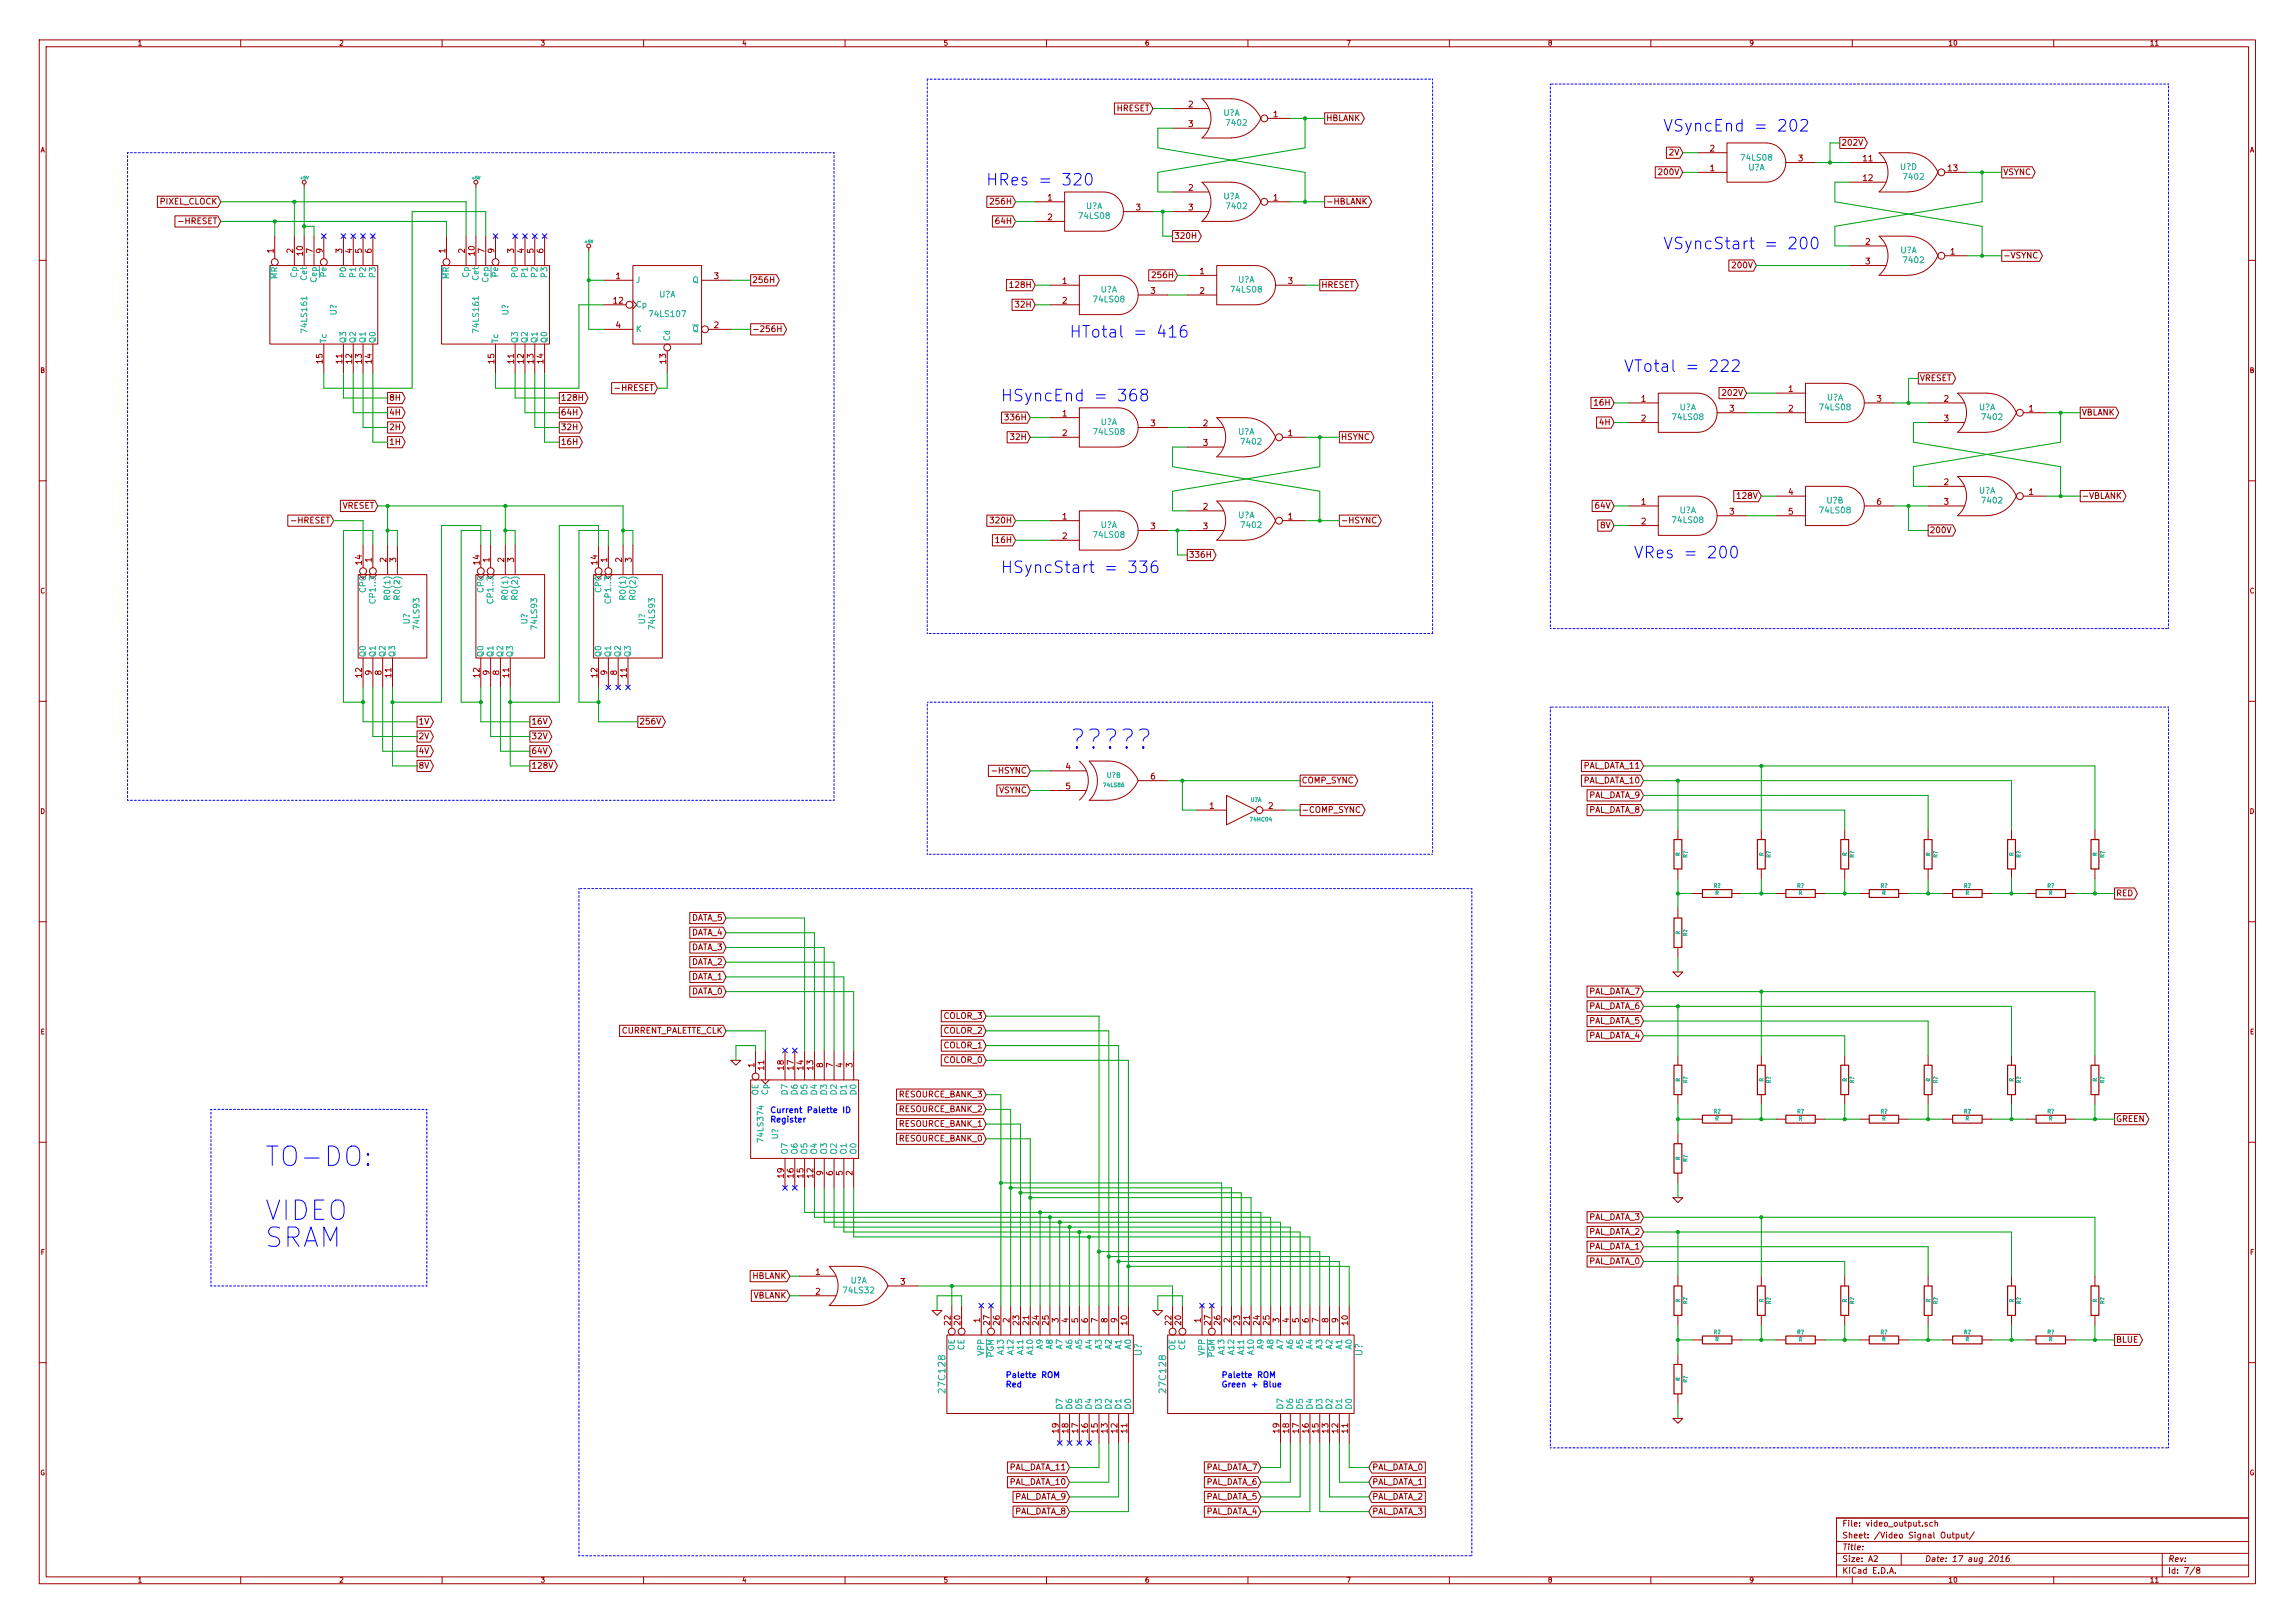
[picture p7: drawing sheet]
<svg xmlns="http://www.w3.org/2000/svg" width="594mm" height="420mm" viewBox="0 0 594 420" stroke-linecap="round" stroke-linejoin="round" font-family="sans-serif">
<defs><g id="words">
<g font-size="7" fill="#00f">
<text x="276.9" y="194.2">?????</text>
<text x="68.6" y="302.2">TO-DO:</text>
<text x="68.6" y="316.1">VIDEO</text>
<text x="68.6" y="323.1">SRAM</text>
</g>
<g font-size="4.2" fill="#00f">
<text x="430.5" y="34.2">VSyncEnd = 202</text>
<text x="255.3" y="48.2">HRes = 320</text>
<text x="430.5" y="64.7">VSyncStart = 200</text>
<text x="276.9" y="87.5">HTotal = 416</text>
<text x="420.4" y="96.4">VTotal = 222</text>
<text x="259.1" y="104.1">HSyncEnd = 368</text>
<text x="259.1" y="148.5">HSyncStart = 336</text>
<text x="422.9" y="144.7">VRes = 200</text>
</g>
<g font-size="2.5" fill="#00a0a0">
<text x="295.6" y="351.1" transform="rotate(-90 295.6 351.1)">U?</text>
<text x="352.8" y="351.1" transform="rotate(-90 352.8 351.1)">U?</text>
<text x="244.8" y="360.1" transform="rotate(-90 244.8 360.1)">27C128</text>
<text x="302" y="360.1" transform="rotate(-90 302 360.1)">27C128</text>
</g>
<g font-size="2.1" fill="#a00000">
<text x="288.9" y="28.9">HRESET</text>
<text x="307.6" y="27.9">2</text>
<text x="307.6" y="32.9">3</text>
<text x="329.6" y="30.4">1</text>
<text x="343.3" y="31.4">HBLANK</text>
<text x="432.1" y="40.3">2V</text>
<text x="442.6" y="39.3">2</text>
<text x="465.5" y="41.8">3</text>
<text x="476.7" y="37.8">202V</text>
<text x="482.3" y="41.8">11</text>
<text x="429.7" y="45.4">200V</text>
<text x="442.6" y="44.4">1</text>
<text x="482.3" y="46.9">12</text>
<text x="504.3" y="44.4">13</text>
<text x="518.6" y="45.4">VSYNC</text>
<text x="41.4" y="53">PIXEL_CLOCK</text>
<text x="256.9" y="53">256H</text>
<text x="271.2" y="52">1</text>
<text x="307.6" y="49.4">2</text>
<text x="329.6" y="52">1</text>
<text x="343.3" y="53">-HBLANK</text>
<text x="46.9" y="58.1">-HRESET</text>
<text x="258.1" y="58.1">64H</text>
<text x="271.2" y="57.1">2</text>
<text x="294.1" y="54.5">3</text>
<text x="307.6" y="54.5">3</text>
<text x="70.9" y="65.5" transform="rotate(-90 70.9 65.5)">1</text>
<text x="75.9" y="65.5" transform="rotate(-90 75.9 65.5)">2</text>
<text x="81" y="65.5" transform="rotate(-90 81 65.5)">7</text>
<text x="83.6" y="65.5" transform="rotate(-90 83.6 65.5)">9</text>
<text x="88.6" y="65.5" transform="rotate(-90 88.6 65.5)">3</text>
<text x="91.2" y="65.5" transform="rotate(-90 91.2 65.5)">4</text>
<text x="93.7" y="65.5" transform="rotate(-90 93.7 65.5)">5</text>
<text x="96.3" y="65.5" transform="rotate(-90 96.3 65.5)">6</text>
<text x="115.3" y="65.5" transform="rotate(-90 115.3 65.5)">1</text>
<text x="120.4" y="65.5" transform="rotate(-90 120.4 65.5)">2</text>
<text x="125.5" y="65.5" transform="rotate(-90 125.5 65.5)">7</text>
<text x="128" y="65.5" transform="rotate(-90 128 65.5)">9</text>
<text x="133.1" y="65.5" transform="rotate(-90 133.1 65.5)">3</text>
<text x="135.6" y="65.5" transform="rotate(-90 135.6 65.5)">4</text>
<text x="138.2" y="65.5" transform="rotate(-90 138.2 65.5)">5</text>
<text x="140.7" y="65.5" transform="rotate(-90 140.7 65.5)">6</text>
<text x="303.9" y="61.9">320H</text>
<text x="482.9" y="63.4">2</text>
<text x="504.9" y="66">1</text>
<text x="78.5" y="66.1" transform="rotate(-90 78.5 66.1)">10</text>
<text x="122.9" y="66.1" transform="rotate(-90 122.9 66.1)">10</text>
<text x="310.6" y="71">1</text>
<text x="448.8" y="69.5">200V</text>
<text x="482.9" y="68.5">3</text>
<text x="518.6" y="67">-VSYNC</text>
<text x="159.4" y="72.3">1</text>
<text x="184.8" y="72.3">3</text>
<text x="194.7" y="73.3">256H</text>
<text x="262" y="74.6">128H</text>
<text x="275" y="73.6">1</text>
<text x="297.9" y="76.1">3</text>
<text x="298.8" y="72.1">256H</text>
<text x="310.6" y="76.1">2</text>
<text x="333.4" y="73.6">3</text>
<text x="342" y="74.6">HRESET</text>
<text x="158.9" y="78.7">12</text>
<text x="263.2" y="79.7">32H</text>
<text x="275" y="78.7">2</text>
<text x="159.4" y="85">4</text>
<text x="184.8" y="85">2</text>
<text x="194.7" y="86">-256H</text>
<text x="83.6" y="94" transform="rotate(-90 83.6 94)">15</text>
<text x="88.6" y="94" transform="rotate(-90 88.6 94)">11</text>
<text x="91.2" y="94" transform="rotate(-90 91.2 94)">12</text>
<text x="93.7" y="94" transform="rotate(-90 93.7 94)">13</text>
<text x="96.3" y="94" transform="rotate(-90 96.3 94)">14</text>
<text x="128" y="94" transform="rotate(-90 128 94)">15</text>
<text x="133.1" y="94" transform="rotate(-90 133.1 94)">11</text>
<text x="135.6" y="94" transform="rotate(-90 135.6 94)">12</text>
<text x="138.2" y="94" transform="rotate(-90 138.2 94)">13</text>
<text x="140.7" y="94" transform="rotate(-90 140.7 94)">14</text>
<text x="172.5" y="94" transform="rotate(-90 172.5 94)">13</text>
<text x="159.9" y="101.3">-HRESET</text>
<text x="463" y="101.5">1</text>
<text x="497" y="98.7">VRESET</text>
<text x="100.7" y="103.8">8H</text>
<text x="100.7" y="107.6">4H</text>
<text x="145.2" y="103.8">128H</text>
<text x="145.2" y="107.6">64H</text>
<text x="275" y="107.9">1</text>
<text x="413" y="105.1">16H</text>
<text x="424.9" y="104.1">1</text>
<text x="446.3" y="102.5">202V</text>
<text x="447.7" y="106.6">3</text>
<text x="463" y="106.6">2</text>
<text x="485.8" y="104.1">3</text>
<text x="503.2" y="104.1">2</text>
<text x="525.2" y="106.6">1</text>
<text x="538.9" y="107.6">VBLANK</text>
<text x="100.7" y="111.4">2H</text>
<text x="145.2" y="111.4">32H</text>
<text x="260.7" y="108.9">336H</text>
<text x="261.9" y="114">32H</text>
<text x="275" y="112.9">2</text>
<text x="297.9" y="110.4">3</text>
<text x="311.5" y="110.4">2</text>
<text x="333.4" y="112.9">1</text>
<text x="347.1" y="114">HSYNC</text>
<text x="414.2" y="110.2">4H</text>
<text x="424.9" y="109.1">2</text>
<text x="503.2" y="109.1">3</text>
<text x="100.7" y="115.2">1H</text>
<text x="145.2" y="115.2">16H</text>
<text x="311.5" y="115.5">3</text>
<text x="503.2" y="125.6">2</text>
<text x="88.4" y="131.7">VRESET</text>
<text x="311.5" y="132">2</text>
<text x="413.1" y="131.7">64V</text>
<text x="424.9" y="130.7">1</text>
<text x="450.1" y="129.2">128V</text>
<text x="463" y="128.2">4</text>
<text x="485.8" y="130.7">6</text>
<text x="503.2" y="130.7">3</text>
<text x="525.2" y="128.2">1</text>
<text x="538.9" y="129.2">-VBLANK</text>
<text x="76.1" y="135.6">-HRESET</text>
<text x="256.9" y="135.6">320H</text>
<text x="275" y="134.5">1</text>
<text x="297.9" y="137.1">3</text>
<text x="311.5" y="137.1">3</text>
<text x="333.4" y="134.5">1</text>
<text x="347.1" y="135.6">-HSYNC</text>
<text x="414.3" y="136.8">8V</text>
<text x="424.9" y="135.8">2</text>
<text x="447.7" y="133.3">3</text>
<text x="463" y="133.3">5</text>
<text x="258.1" y="140.6">16H</text>
<text x="275" y="139.6">2</text>
<text x="499.5" y="138.1">200V</text>
<text x="93.7" y="146.1" transform="rotate(-90 93.7 146.1)">14</text>
<text x="96.3" y="145.5" transform="rotate(-90 96.3 145.5)">1</text>
<text x="100.1" y="145.5" transform="rotate(-90 100.1 145.5)">2</text>
<text x="102.6" y="145.5" transform="rotate(-90 102.6 145.5)">3</text>
<text x="124.2" y="146.1" transform="rotate(-90 124.2 146.1)">14</text>
<text x="126.7" y="145.5" transform="rotate(-90 126.7 145.5)">1</text>
<text x="130.6" y="145.5" transform="rotate(-90 130.6 145.5)">2</text>
<text x="133.1" y="145.5" transform="rotate(-90 133.1 145.5)">3</text>
<text x="154.7" y="146.1" transform="rotate(-90 154.7 146.1)">14</text>
<text x="157.2" y="145.5" transform="rotate(-90 157.2 145.5)">1</text>
<text x="161" y="145.5" transform="rotate(-90 161 145.5)">2</text>
<text x="163.6" y="145.5" transform="rotate(-90 163.6 145.5)">3</text>
<text x="307.7" y="144.4">336H</text>
<text x="93.7" y="175.3" transform="rotate(-90 93.7 175.3)">12</text>
<text x="96.3" y="174.7" transform="rotate(-90 96.3 174.7)">9</text>
<text x="98.8" y="174.7" transform="rotate(-90 98.8 174.7)">8</text>
<text x="101.3" y="175.3" transform="rotate(-90 101.3 175.3)">11</text>
<text x="124.2" y="175.3" transform="rotate(-90 124.2 175.3)">12</text>
<text x="126.7" y="174.7" transform="rotate(-90 126.7 174.7)">9</text>
<text x="129.3" y="174.7" transform="rotate(-90 129.3 174.7)">8</text>
<text x="131.8" y="175.3" transform="rotate(-90 131.8 175.3)">11</text>
<text x="154.7" y="175.3" transform="rotate(-90 154.7 175.3)">12</text>
<text x="157.2" y="174.7" transform="rotate(-90 157.2 174.7)">9</text>
<text x="159.8" y="174.7" transform="rotate(-90 159.8 174.7)">8</text>
<text x="162.3" y="175.3" transform="rotate(-90 162.3 175.3)">11</text>
<text x="108.4" y="191.4">2V</text>
<text x="108.4" y="187.6">1V</text>
<text x="137.6" y="191.4">32V</text>
<text x="137.6" y="187.6">16V</text>
<text x="165.5" y="187.6">256V</text>
<text x="108.4" y="195.2">4V</text>
<text x="137.6" y="195.2">64V</text>
<text x="108.4" y="199.1">8V</text>
<text x="137.6" y="199.1">128V</text>
<text x="257.7" y="200.3">-HSYNC</text>
<text x="275.9" y="199.3">4</text>
<text x="297.9" y="201.8">6</text>
<text x="337" y="202.9">COMP_SYNC</text>
<text x="409.7" y="202.9">PAL_DATA_10</text>
<text x="409.7" y="199.1">PAL_DATA_11</text>
<text x="258.5" y="205.4">VSYNC</text>
<text x="275.9" y="204.4">5</text>
<text x="313.1" y="209.5">1</text>
<text x="328.3" y="209.5">2</text>
<text x="410.8" y="206.7">PAL_DATA_9</text>
<text x="337" y="210.5">-COMP_SYNC</text>
<text x="410.8" y="210.5">PAL_DATA_8</text>
<text x="547.8" y="232.1">RED</text>
<text x="178.8" y="238.4">DATA_5</text>
<text x="178.8" y="242.2">DATA_4</text>
<text x="178.8" y="249.9">DATA_2</text>
<text x="178.8" y="246">DATA_3</text>
<text x="178.8" y="257.5">DATA_0</text>
<text x="178.8" y="253.7">DATA_1</text>
<text x="410.8" y="257.5">PAL_DATA_7</text>
<text x="244.3" y="263.8">COLOR_3</text>
<text x="410.8" y="261.3">PAL_DATA_6</text>
<text x="160.3" y="267.6">CURRENT_PALETTE_CLK</text>
<text x="244.3" y="267.6">COLOR_2</text>
<text x="410.8" y="268.9">PAL_DATA_4</text>
<text x="410.8" y="265.1">PAL_DATA_5</text>
<text x="244.3" y="275.3">COLOR_0</text>
<text x="244.3" y="271.4">COLOR_1</text>
<text x="195.3" y="276.3" transform="rotate(-90 195.3 276.3)">1</text>
<text x="197.9" y="276.9" transform="rotate(-90 197.9 276.9)">11</text>
<text x="202.9" y="276.9" transform="rotate(-90 202.9 276.9)">18</text>
<text x="205.5" y="276.9" transform="rotate(-90 205.5 276.9)">17</text>
<text x="208" y="276.9" transform="rotate(-90 208 276.9)">14</text>
<text x="210.6" y="276.9" transform="rotate(-90 210.6 276.9)">13</text>
<text x="213.1" y="276.3" transform="rotate(-90 213.1 276.3)">8</text>
<text x="215.6" y="276.3" transform="rotate(-90 215.6 276.3)">7</text>
<text x="218.2" y="276.3" transform="rotate(-90 218.2 276.3)">4</text>
<text x="220.7" y="276.3" transform="rotate(-90 220.7 276.3)">3</text>
<text x="232.7" y="284.1">RESOURCE_BANK_3</text>
<text x="232.7" y="288">RESOURCE_BANK_2</text>
<text x="232.7" y="291.8">RESOURCE_BANK_1</text>
<text x="547.8" y="290.5">GREEN</text>
<text x="232.7" y="295.6">RESOURCE_BANK_0</text>
<text x="202.9" y="304.9" transform="rotate(-90 202.9 304.9)">19</text>
<text x="205.5" y="304.9" transform="rotate(-90 205.5 304.9)">16</text>
<text x="208" y="304.9" transform="rotate(-90 208 304.9)">15</text>
<text x="210.6" y="304.9" transform="rotate(-90 210.6 304.9)">12</text>
<text x="213.1" y="304.3" transform="rotate(-90 213.1 304.3)">9</text>
<text x="215.6" y="304.3" transform="rotate(-90 215.6 304.3)">6</text>
<text x="218.2" y="304.3" transform="rotate(-90 218.2 304.3)">5</text>
<text x="220.7" y="304.3" transform="rotate(-90 220.7 304.3)">2</text>
<text x="410.8" y="315.9">PAL_DATA_3</text>
<text x="410.8" y="323.5">PAL_DATA_1</text>
<text x="410.8" y="319.7">PAL_DATA_2</text>
<text x="410.8" y="327.3">PAL_DATA_0</text>
<text x="194.6" y="331.1">HBLANK</text>
<text x="211.1" y="330.1">1</text>
<text x="211.1" y="335.2">2</text>
<text x="233.1" y="332.7">3</text>
<text x="194.7" y="336.2">VBLANK</text>
<text x="246.1" y="343" transform="rotate(-90 246.1 343)">22</text>
<text x="248.7" y="343" transform="rotate(-90 248.7 343)">20</text>
<text x="253.7" y="342.4" transform="rotate(-90 253.7 342.4)">1</text>
<text x="256.3" y="343" transform="rotate(-90 256.3 343)">27</text>
<text x="258.8" y="343" transform="rotate(-90 258.8 343)">26</text>
<text x="261.4" y="342.4" transform="rotate(-90 261.4 342.4)">2</text>
<text x="263.9" y="343" transform="rotate(-90 263.9 343)">23</text>
<text x="266.4" y="343" transform="rotate(-90 266.4 343)">21</text>
<text x="269" y="343" transform="rotate(-90 269 343)">24</text>
<text x="271.5" y="343" transform="rotate(-90 271.5 343)">25</text>
<text x="274.1" y="342.4" transform="rotate(-90 274.1 342.4)">3</text>
<text x="276.6" y="342.4" transform="rotate(-90 276.6 342.4)">4</text>
<text x="279.1" y="342.4" transform="rotate(-90 279.1 342.4)">5</text>
<text x="281.7" y="342.4" transform="rotate(-90 281.7 342.4)">6</text>
<text x="284.2" y="342.4" transform="rotate(-90 284.2 342.4)">7</text>
<text x="286.8" y="342.4" transform="rotate(-90 286.8 342.4)">8</text>
<text x="289.3" y="342.4" transform="rotate(-90 289.3 342.4)">9</text>
<text x="291.8" y="343" transform="rotate(-90 291.8 343)">10</text>
<text x="303.3" y="343" transform="rotate(-90 303.3 343)">22</text>
<text x="305.8" y="343" transform="rotate(-90 305.8 343)">20</text>
<text x="310.9" y="342.4" transform="rotate(-90 310.9 342.4)">1</text>
<text x="313.4" y="343" transform="rotate(-90 313.4 343)">27</text>
<text x="316" y="343" transform="rotate(-90 316 343)">26</text>
<text x="318.5" y="342.4" transform="rotate(-90 318.5 342.4)">2</text>
<text x="321.1" y="343" transform="rotate(-90 321.1 343)">23</text>
<text x="323.6" y="343" transform="rotate(-90 323.6 343)">21</text>
<text x="326.1" y="343" transform="rotate(-90 326.1 343)">24</text>
<text x="328.7" y="343" transform="rotate(-90 328.7 343)">25</text>
<text x="331.2" y="342.4" transform="rotate(-90 331.2 342.4)">3</text>
<text x="333.8" y="342.4" transform="rotate(-90 333.8 342.4)">4</text>
<text x="336.3" y="342.4" transform="rotate(-90 336.3 342.4)">5</text>
<text x="338.8" y="342.4" transform="rotate(-90 338.8 342.4)">6</text>
<text x="341.4" y="342.4" transform="rotate(-90 341.4 342.4)">7</text>
<text x="343.9" y="342.4" transform="rotate(-90 343.9 342.4)">8</text>
<text x="346.5" y="342.4" transform="rotate(-90 346.5 342.4)">9</text>
<text x="349" y="343" transform="rotate(-90 349 343)">10</text>
<text x="547.8" y="347.6">BLUE</text>
<text x="274.1" y="370.9" transform="rotate(-90 274.1 370.9)">19</text>
<text x="276.6" y="370.9" transform="rotate(-90 276.6 370.9)">18</text>
<text x="279.1" y="370.9" transform="rotate(-90 279.1 370.9)">17</text>
<text x="281.7" y="370.9" transform="rotate(-90 281.7 370.9)">16</text>
<text x="284.2" y="370.9" transform="rotate(-90 284.2 370.9)">15</text>
<text x="286.8" y="370.9" transform="rotate(-90 286.8 370.9)">13</text>
<text x="289.3" y="370.9" transform="rotate(-90 289.3 370.9)">12</text>
<text x="291.8" y="370.9" transform="rotate(-90 291.8 370.9)">11</text>
<text x="331.2" y="370.9" transform="rotate(-90 331.2 370.9)">19</text>
<text x="333.8" y="370.9" transform="rotate(-90 333.8 370.9)">18</text>
<text x="336.3" y="370.9" transform="rotate(-90 336.3 370.9)">17</text>
<text x="338.8" y="370.9" transform="rotate(-90 338.8 370.9)">16</text>
<text x="341.4" y="370.9" transform="rotate(-90 341.4 370.9)">15</text>
<text x="343.9" y="370.9" transform="rotate(-90 343.9 370.9)">13</text>
<text x="346.5" y="370.9" transform="rotate(-90 346.5 370.9)">12</text>
<text x="349" y="370.9" transform="rotate(-90 349 370.9)">11</text>
<text x="261.1" y="380.7">PAL_DATA_11</text>
<text x="311.8" y="380.7">PAL_DATA_7</text>
<text x="355.2" y="380.7">PAL_DATA_0</text>
<text x="261.1" y="384.5">PAL_DATA_10</text>
<text x="262.3" y="388.3">PAL_DATA_9</text>
<text x="311.8" y="388.3">PAL_DATA_5</text>
<text x="311.8" y="384.5">PAL_DATA_6</text>
<text x="355.2" y="384.5">PAL_DATA_1</text>
<text x="355.2" y="388.3">PAL_DATA_2</text>
<text x="262.3" y="392.1">PAL_DATA_8</text>
<text x="311.8" y="392.1">PAL_DATA_4</text>
<text x="355.2" y="392.1">PAL_DATA_3</text>
<text x="476.9" y="395.3">File: video_output.sch</text>
<text x="476.9" y="401.4">Title:</text>
<text x="476.9" y="398.3">Sheet: /Video Signal Output/</text>
<text x="476.9" y="407.5">KiCad E.D.A.</text>
<text x="476.9" y="404.4">Size: A2</text>
<text x="498.2" y="404.4">Date: 17 aug 2016</text>
<text x="561.2" y="404.4">Rev:</text>
<text x="561.2" y="407.5">Id: 7/8</text>
</g>
<g font-size="2.1" fill="#00a0a0">
<text x="316.6" y="30.1">U?A</text>
<text x="317.7" y="32.6">7402</text>
<text x="451" y="41.6">74LS08</text>
<text x="452.5" y="44.2">U?A</text>
<text x="491.8" y="44">U?D</text>
<text x="492.9" y="46.6">7402</text>
<text x="316.6" y="51.7">U?A</text>
<text x="279.5" y="56.7">74LS08</text>
<text x="281" y="54.2">U?A</text>
<text x="317.7" y="54.2">7402</text>
<text x="491.8" y="65.6">U?A</text>
<text x="77" y="71.8" transform="rotate(-90 77 71.8)">Cp</text>
<text x="84.6" y="71.6" transform="rotate(-90 84.6 71.6)">Pe</text>
<text x="89.7" y="71.6" transform="rotate(-90 89.7 71.6)">P0</text>
<text x="92.2" y="71.6" transform="rotate(-90 92.2 71.6)">P1</text>
<text x="94.7" y="71.6" transform="rotate(-90 94.7 71.6)">P2</text>
<text x="97.3" y="71.6" transform="rotate(-90 97.3 71.6)">P3</text>
<text x="121.4" y="71.8" transform="rotate(-90 121.4 71.8)">Cp</text>
<text x="129" y="71.6" transform="rotate(-90 129 71.6)">Pe</text>
<text x="134.1" y="71.6" transform="rotate(-90 134.1 71.6)">P0</text>
<text x="136.7" y="71.6" transform="rotate(-90 136.7 71.6)">P1</text>
<text x="139.2" y="71.6" transform="rotate(-90 139.2 71.6)">P2</text>
<text x="141.7" y="71.6" transform="rotate(-90 141.7 71.6)">P3</text>
<text x="492.9" y="68.2">7402</text>
<text x="71.9" y="72.3" transform="rotate(-90 71.9 72.3)">MR</text>
<text x="79.5" y="72.4" transform="rotate(-90 79.5 72.4)">Cet</text>
<text x="82" y="73" transform="rotate(-90 82 73)">Cep</text>
<text x="116.3" y="72.3" transform="rotate(-90 116.3 72.3)">MR</text>
<text x="124" y="72.4" transform="rotate(-90 124 72.4)">Cet</text>
<text x="126.5" y="73" transform="rotate(-90 126.5 73)">Cep</text>
<text x="164.6" y="73.3">J</text>
<text x="170.5" y="77.1">U?A</text>
<text x="179.2" y="73.3">Q</text>
<text x="284.8" y="75.8">U?A</text>
<text x="318.9" y="75.8">74LS08</text>
<text x="320.4" y="73.2">U?A</text>
<text x="87.2" y="81.6" transform="rotate(-90 87.2 81.6)">U?</text>
<text x="131.6" y="81.6" transform="rotate(-90 131.6 81.6)">U?</text>
<text x="164.6" y="79.7">Cp</text>
<text x="168.4" y="82.1">74LS107</text>
<text x="283.3" y="78.3">74LS08</text>
<text x="79.6" y="85.7" transform="rotate(-90 79.6 85.7)">74LS161</text>
<text x="84.6" y="88.8" transform="rotate(-90 84.6 88.8)">Tc</text>
<text x="89.7" y="88.8" transform="rotate(-90 89.7 88.8)">Q3</text>
<text x="92.2" y="88.8" transform="rotate(-90 92.2 88.8)">Q2</text>
<text x="94.7" y="88.8" transform="rotate(-90 94.7 88.8)">Q1</text>
<text x="97.3" y="88.8" transform="rotate(-90 97.3 88.8)">Q0</text>
<text x="124" y="85.7" transform="rotate(-90 124 85.7)">74LS161</text>
<text x="129" y="88.8" transform="rotate(-90 129 88.8)">Tc</text>
<text x="134.1" y="88.8" transform="rotate(-90 134.1 88.8)">Q3</text>
<text x="136.7" y="88.8" transform="rotate(-90 136.7 88.8)">Q2</text>
<text x="139.2" y="88.8" transform="rotate(-90 139.2 88.8)">Q1</text>
<text x="141.7" y="88.8" transform="rotate(-90 141.7 88.8)">Q0</text>
<text x="164.6" y="86">K</text>
<text x="173.5" y="88.3" transform="rotate(-90 173.5 88.3)">Cd</text>
<text x="179.2" y="86">Q</text>
<text x="434.7" y="106.3">U?A</text>
<text x="471.3" y="106.3">74LS08</text>
<text x="472.8" y="103.7">U?A</text>
<text x="512.2" y="106.3">U?A</text>
<text x="283.3" y="112.6">74LS08</text>
<text x="284.8" y="110.1">U?A</text>
<text x="320.4" y="112.6">U?A</text>
<text x="433.2" y="108.8">74LS08</text>
<text x="513.3" y="108.8">7402</text>
<text x="321.5" y="115.2">7402</text>
<text x="472.8" y="130.4">U?B</text>
<text x="512.2" y="127.9">U?A</text>
<text x="513.3" y="130.4">7402</text>
<text x="284.8" y="136.7">U?A</text>
<text x="320.4" y="134.2">U?A</text>
<text x="321.5" y="136.7">7402</text>
<text x="433.2" y="135.5">74LS08</text>
<text x="434.7" y="132.9">U?A</text>
<text x="471.3" y="132.9">74LS08</text>
<text x="283.3" y="139.3">74LS08</text>
<text x="94.7" y="153.2" transform="rotate(-90 94.7 153.2)">CP0</text>
<text x="97.3" y="155.5" transform="rotate(-90 97.3 155.5)">CP1..3</text>
<text x="101.1" y="154.3" transform="rotate(-90 101.1 154.3)">R0(1)</text>
<text x="103.6" y="154.3" transform="rotate(-90 103.6 154.3)">R0(2)</text>
<text x="125.2" y="153.2" transform="rotate(-90 125.2 153.2)">CP0</text>
<text x="127.8" y="155.5" transform="rotate(-90 127.8 155.5)">CP1..3</text>
<text x="131.6" y="154.3" transform="rotate(-90 131.6 154.3)">R0(1)</text>
<text x="134.1" y="154.3" transform="rotate(-90 134.1 154.3)">R0(2)</text>
<text x="155.7" y="153.2" transform="rotate(-90 155.7 153.2)">CP0</text>
<text x="158.2" y="155.5" transform="rotate(-90 158.2 155.5)">CP1..3</text>
<text x="162.1" y="154.3" transform="rotate(-90 162.1 154.3)">R0(1)</text>
<text x="164.6" y="154.3" transform="rotate(-90 164.6 154.3)">R0(2)</text>
<text x="106.1" y="161.6" transform="rotate(-90 106.1 161.6)">U?</text>
<text x="136.6" y="161.6" transform="rotate(-90 136.6 161.6)">U?</text>
<text x="167.1" y="161.6" transform="rotate(-90 167.1 161.6)">U?</text>
<text x="108.6" y="162.6" transform="rotate(-90 108.6 162.6)">74LS93</text>
<text x="139.1" y="162.6" transform="rotate(-90 139.1 162.6)">74LS93</text>
<text x="169.6" y="162.6" transform="rotate(-90 169.6 162.6)">74LS93</text>
<text x="94.7" y="170.1" transform="rotate(-90 94.7 170.1)">Q0</text>
<text x="97.3" y="170.1" transform="rotate(-90 97.3 170.1)">Q1</text>
<text x="99.8" y="170.1" transform="rotate(-90 99.8 170.1)">Q2</text>
<text x="102.4" y="170.1" transform="rotate(-90 102.4 170.1)">Q3</text>
<text x="125.2" y="170.1" transform="rotate(-90 125.2 170.1)">Q0</text>
<text x="127.8" y="170.1" transform="rotate(-90 127.8 170.1)">Q1</text>
<text x="130.3" y="170.1" transform="rotate(-90 130.3 170.1)">Q2</text>
<text x="132.8" y="170.1" transform="rotate(-90 132.8 170.1)">Q3</text>
<text x="155.7" y="170.1" transform="rotate(-90 155.7 170.1)">Q0</text>
<text x="158.2" y="170.1" transform="rotate(-90 158.2 170.1)">Q1</text>
<text x="160.8" y="170.1" transform="rotate(-90 160.8 170.1)">Q2</text>
<text x="163.3" y="170.1" transform="rotate(-90 163.3 170.1)">Q3</text>
<text x="196.3" y="283.7" transform="rotate(-90 196.3 283.7)">OE</text>
<text x="198.9" y="283.4" transform="rotate(-90 198.9 283.4)">Cp</text>
<text x="204" y="283.3" transform="rotate(-90 204 283.3)">D7</text>
<text x="206.5" y="283.3" transform="rotate(-90 206.5 283.3)">D6</text>
<text x="209" y="283.3" transform="rotate(-90 209 283.3)">D5</text>
<text x="211.6" y="283.3" transform="rotate(-90 211.6 283.3)">D4</text>
<text x="214.1" y="283.3" transform="rotate(-90 214.1 283.3)">D3</text>
<text x="216.7" y="283.3" transform="rotate(-90 216.7 283.3)">D2</text>
<text x="219.2" y="283.3" transform="rotate(-90 219.2 283.3)">D1</text>
<text x="221.7" y="283.3" transform="rotate(-90 221.7 283.3)">D0</text>
<text x="197.7" y="295.3" transform="rotate(-90 197.7 295.3)">74LS374</text>
<text x="201.5" y="294.9" transform="rotate(-90 201.5 294.9)">U?</text>
<text x="204" y="298.9" transform="rotate(-90 204 298.9)">O7</text>
<text x="206.5" y="298.9" transform="rotate(-90 206.5 298.9)">O6</text>
<text x="209" y="298.9" transform="rotate(-90 209 298.9)">O5</text>
<text x="211.6" y="298.9" transform="rotate(-90 211.6 298.9)">O4</text>
<text x="214.1" y="298.9" transform="rotate(-90 214.1 298.9)">O3</text>
<text x="216.7" y="298.9" transform="rotate(-90 216.7 298.9)">O2</text>
<text x="219.2" y="298.9" transform="rotate(-90 219.2 298.9)">O1</text>
<text x="221.7" y="298.9" transform="rotate(-90 221.7 298.9)">O0</text>
<text x="218.5" y="334.9">74LS32</text>
<text x="220.1" y="332.3">U?A</text>
<text x="247.1" y="349.7" transform="rotate(-90 247.1 349.7)">OE</text>
<text x="249.7" y="349.6" transform="rotate(-90 249.7 349.6)">CE</text>
<text x="254.8" y="350.9" transform="rotate(-90 254.8 350.9)">VPP</text>
<text x="257.3" y="351.5" transform="rotate(-90 257.3 351.5)">PGM</text>
<text x="259.8" y="350.5" transform="rotate(-90 259.8 350.5)">A13</text>
<text x="262.4" y="350.5" transform="rotate(-90 262.4 350.5)">A12</text>
<text x="264.9" y="350.5" transform="rotate(-90 264.9 350.5)">A11</text>
<text x="267.5" y="350.5" transform="rotate(-90 267.5 350.5)">A10</text>
<text x="270" y="349.3" transform="rotate(-90 270 349.3)">A9</text>
<text x="272.5" y="349.3" transform="rotate(-90 272.5 349.3)">A8</text>
<text x="275.1" y="349.3" transform="rotate(-90 275.1 349.3)">A7</text>
<text x="277.6" y="349.3" transform="rotate(-90 277.6 349.3)">A6</text>
<text x="280.2" y="349.3" transform="rotate(-90 280.2 349.3)">A5</text>
<text x="282.7" y="349.3" transform="rotate(-90 282.7 349.3)">A4</text>
<text x="285.2" y="349.3" transform="rotate(-90 285.2 349.3)">A3</text>
<text x="287.8" y="349.3" transform="rotate(-90 287.8 349.3)">A2</text>
<text x="290.3" y="349.3" transform="rotate(-90 290.3 349.3)">A1</text>
<text x="292.9" y="349.3" transform="rotate(-90 292.9 349.3)">A0</text>
<text x="304.3" y="349.7" transform="rotate(-90 304.3 349.7)">OE</text>
<text x="306.8" y="349.6" transform="rotate(-90 306.8 349.6)">CE</text>
<text x="311.9" y="350.9" transform="rotate(-90 311.9 350.9)">VPP</text>
<text x="314.5" y="351.5" transform="rotate(-90 314.5 351.5)">PGM</text>
<text x="317" y="350.5" transform="rotate(-90 317 350.5)">A13</text>
<text x="319.5" y="350.5" transform="rotate(-90 319.5 350.5)">A12</text>
<text x="322.1" y="350.5" transform="rotate(-90 322.1 350.5)">A11</text>
<text x="324.6" y="350.5" transform="rotate(-90 324.6 350.5)">A10</text>
<text x="327.2" y="349.3" transform="rotate(-90 327.2 349.3)">A9</text>
<text x="329.7" y="349.3" transform="rotate(-90 329.7 349.3)">A8</text>
<text x="332.2" y="349.3" transform="rotate(-90 332.2 349.3)">A7</text>
<text x="334.8" y="349.3" transform="rotate(-90 334.8 349.3)">A6</text>
<text x="337.3" y="349.3" transform="rotate(-90 337.3 349.3)">A5</text>
<text x="339.9" y="349.3" transform="rotate(-90 339.9 349.3)">A4</text>
<text x="342.4" y="349.3" transform="rotate(-90 342.4 349.3)">A3</text>
<text x="344.9" y="349.3" transform="rotate(-90 344.9 349.3)">A2</text>
<text x="347.5" y="349.3" transform="rotate(-90 347.5 349.3)">A1</text>
<text x="350" y="349.3" transform="rotate(-90 350 349.3)">A0</text>
<text x="275.1" y="364.9" transform="rotate(-90 275.1 364.9)">D7</text>
<text x="277.6" y="364.9" transform="rotate(-90 277.6 364.9)">D6</text>
<text x="280.2" y="364.9" transform="rotate(-90 280.2 364.9)">D5</text>
<text x="282.7" y="364.9" transform="rotate(-90 282.7 364.9)">D4</text>
<text x="285.2" y="364.9" transform="rotate(-90 285.2 364.9)">D3</text>
<text x="287.8" y="364.9" transform="rotate(-90 287.8 364.9)">D2</text>
<text x="290.3" y="364.9" transform="rotate(-90 290.3 364.9)">D1</text>
<text x="292.9" y="364.9" transform="rotate(-90 292.9 364.9)">D0</text>
<text x="332.2" y="364.9" transform="rotate(-90 332.2 364.9)">D7</text>
<text x="334.8" y="364.9" transform="rotate(-90 334.8 364.9)">D6</text>
<text x="337.3" y="364.9" transform="rotate(-90 337.3 364.9)">D5</text>
<text x="339.9" y="364.9" transform="rotate(-90 339.9 364.9)">D4</text>
<text x="342.4" y="364.9" transform="rotate(-90 342.4 364.9)">D3</text>
<text x="344.9" y="364.9" transform="rotate(-90 344.9 364.9)">D2</text>
<text x="347.5" y="364.9" transform="rotate(-90 347.5 364.9)">D1</text>
<text x="350" y="364.9" transform="rotate(-90 350 364.9)">D0</text>
</g>
<g font-size="2.1" fill="#00f">
<text x="199.4" y="288.2">Current Palette ID</text>
<text x="199.4" y="290.6">Register</text>
<text x="260.3" y="356.8">Palette ROM</text>
<text x="260.3" y="359.2">Red</text>
<text x="316.2" y="356.8">Palette ROM</text>
<text x="316.2" y="359.2">Green + Blue</text>
</g>
<g font-size="1.8" fill="#a00000">
<text x="35.8" y="11.9">1</text>
<text x="87.9" y="11.9">2</text>
<text x="140.1" y="11.9">3</text>
<text x="192.2" y="11.9">4</text>
<text x="244.3" y="11.9">5</text>
<text x="296.5" y="11.9">6</text>
<text x="348.6" y="11.9">7</text>
<text x="400.8" y="11.9">8</text>
<text x="452.9" y="11.9">9</text>
<text x="504.6" y="11.9">10</text>
<text x="556.7" y="11.9">11</text>
<text x="10.4" y="39.5">A</text>
<text x="582.3" y="39.5">A</text>
<text x="10.4" y="96.6">B</text>
<text x="582.3" y="96.6">B</text>
<text x="10.4" y="153.7">C</text>
<text x="582.3" y="153.7">C</text>
<text x="10.4" y="210.7">D</text>
<text x="582.3" y="210.7">D</text>
<text x="10.5" y="267.8">E</text>
<text x="582.4" y="267.8">E</text>
<text x="10.5" y="324.9">F</text>
<text x="582.4" y="324.9">F</text>
<text x="10.4" y="382">G</text>
<text x="582.3" y="382">G</text>
<text x="35.8" y="409.7">1</text>
<text x="87.9" y="409.7">2</text>
<text x="140.1" y="409.7">3</text>
<text x="192.2" y="409.7">4</text>
<text x="244.3" y="409.7">5</text>
<text x="296.5" y="409.7">6</text>
<text x="348.6" y="409.7">7</text>
<text x="400.8" y="409.7">8</text>
<text x="452.9" y="409.7">9</text>
<text x="504.6" y="409.7">10</text>
<text x="556.7" y="409.7">11</text>
</g>
<text font-size="1.8" fill="#00a0a0" x="286.5" y="201.4">U?B</text>
<g font-size="1.4" fill="#00a0a0">
<text x="285.8" y="203.8">74LS86</text>
<text x="323.7" y="207.6">U?A</text>
<text x="323.8" y="212.7">74HC04</text>
<text x="434.9" y="221.6" transform="rotate(-90 434.9 221.6)">R</text>
<text x="456.5" y="221.6" transform="rotate(-90 456.5 221.6)">R</text>
<text x="478.1" y="221.6" transform="rotate(-90 478.1 221.6)">R</text>
<text x="499.7" y="221.6" transform="rotate(-90 499.7 221.6)">R</text>
<text x="521.3" y="221.6" transform="rotate(-90 521.3 221.6)">R</text>
<text x="542.9" y="221.6" transform="rotate(-90 542.9 221.6)">R</text>
<text x="436.8" y="222.1" transform="rotate(-90 436.8 222.1)">R?</text>
<text x="458.4" y="222.1" transform="rotate(-90 458.4 222.1)">R?</text>
<text x="480" y="222.1" transform="rotate(-90 480 222.1)">R?</text>
<text x="501.6" y="222.1" transform="rotate(-90 501.6 222.1)">R?</text>
<text x="523.2" y="222.1" transform="rotate(-90 523.2 222.1)">R?</text>
<text x="544.8" y="222.1" transform="rotate(-90 544.8 222.1)">R?</text>
<text x="443.6" y="229.9">R?</text>
<text x="444" y="231.7">R</text>
<text x="465.2" y="229.9">R?</text>
<text x="465.6" y="231.7">R</text>
<text x="486.7" y="229.9">R?</text>
<text x="487.1" y="231.7">R</text>
<text x="508.3" y="229.9">R?</text>
<text x="508.7" y="231.7">R</text>
<text x="529.9" y="229.9">R?</text>
<text x="530.3" y="231.7">R</text>
<text x="434.9" y="242" transform="rotate(-90 434.9 242)">R</text>
<text x="436.8" y="242.4" transform="rotate(-90 436.8 242.4)">R?</text>
<text x="434.9" y="280.1" transform="rotate(-90 434.9 280.1)">R</text>
<text x="436.8" y="280.5" transform="rotate(-90 436.8 280.5)">R?</text>
<text x="456.5" y="280.1" transform="rotate(-90 456.5 280.1)">R</text>
<text x="458.4" y="280.5" transform="rotate(-90 458.4 280.5)">R?</text>
<text x="478.1" y="280.1" transform="rotate(-90 478.1 280.1)">R</text>
<text x="480" y="280.5" transform="rotate(-90 480 280.5)">R?</text>
<text x="499.7" y="280.1" transform="rotate(-90 499.7 280.1)">R</text>
<text x="501.6" y="280.5" transform="rotate(-90 501.6 280.5)">R?</text>
<text x="521.3" y="280.1" transform="rotate(-90 521.3 280.1)">R</text>
<text x="523.2" y="280.5" transform="rotate(-90 523.2 280.5)">R?</text>
<text x="542.9" y="280.1" transform="rotate(-90 542.9 280.1)">R</text>
<text x="544.8" y="280.5" transform="rotate(-90 544.8 280.5)">R?</text>
<text x="443.6" y="288.3">R?</text>
<text x="444" y="290.1">R</text>
<text x="465.2" y="288.3">R?</text>
<text x="465.6" y="290.1">R</text>
<text x="486.7" y="288.3">R?</text>
<text x="487.1" y="290.1">R</text>
<text x="508.3" y="288.3">R?</text>
<text x="508.7" y="290.1">R</text>
<text x="529.9" y="288.3">R?</text>
<text x="530.3" y="290.1">R</text>
<text x="434.9" y="300.4" transform="rotate(-90 434.9 300.4)">R</text>
<text x="436.8" y="300.8" transform="rotate(-90 436.8 300.8)">R?</text>
<text x="434.9" y="337.2" transform="rotate(-90 434.9 337.2)">R</text>
<text x="436.8" y="337.7" transform="rotate(-90 436.8 337.7)">R?</text>
<text x="456.5" y="337.2" transform="rotate(-90 456.5 337.2)">R</text>
<text x="458.4" y="337.7" transform="rotate(-90 458.4 337.7)">R?</text>
<text x="478.1" y="337.2" transform="rotate(-90 478.1 337.2)">R</text>
<text x="480" y="337.7" transform="rotate(-90 480 337.7)">R?</text>
<text x="499.7" y="337.2" transform="rotate(-90 499.7 337.2)">R</text>
<text x="501.6" y="337.7" transform="rotate(-90 501.6 337.7)">R?</text>
<text x="521.3" y="337.2" transform="rotate(-90 521.3 337.2)">R</text>
<text x="523.2" y="337.7" transform="rotate(-90 523.2 337.7)">R?</text>
<text x="542.9" y="337.2" transform="rotate(-90 542.9 337.2)">R</text>
<text x="544.8" y="337.7" transform="rotate(-90 544.8 337.7)">R?</text>
<text x="443.6" y="345.4">R?</text>
<text x="444" y="347.3">R</text>
<text x="465.2" y="345.4">R?</text>
<text x="465.6" y="347.3">R</text>
<text x="486.7" y="345.4">R?</text>
<text x="487.1" y="347.3">R</text>
<text x="508.3" y="345.4">R?</text>
<text x="508.7" y="347.3">R</text>
<text x="529.9" y="345.4">R?</text>
<text x="530.3" y="347.3">R</text>
<text x="434.9" y="357.5" transform="rotate(-90 434.9 357.5)">R</text>
<text x="436.8" y="358" transform="rotate(-90 436.8 358)">R?</text>
</g>
<g font-size="1.1" fill="#00a0a0">
<text x="77.8" y="46.5">+5V</text>
<text x="122.2" y="46.5">+5V</text>
<text x="151.4" y="63">+5V</text>
</g>
</g></defs>
<g fill="none" stroke="#a00000" stroke-width=".26">
<path d="M10.2 10.3h573.6v399.7h-573.6zM11.9 12.1h570.2v396.1h-570.2zM62.3 10.3v1.8M114.5 10.3v1.8M166.6 10.3v1.8M218.7 10.3v1.8M270.9 10.3v1.8M323 10.3v1.8M375.2 10.3v1.8M427.3 10.3v1.8M479.5 10.3v1.8M531.6 10.3v1.8"/>
<path d="M288.5 26.7h9.2l.7 1.4-.7 1.5h-9.2zM303.5 28.1h9.4M303.5 33.2h9.4M311.1 25.6a6.6 6.6 0 0 1 0 10.1M311.1 35.7h7.7M311.1 25.6h7.7M318.8 25.6a8.3 8.3 0 0 1 7.6 5.1M326.4 30.6a8.3 8.3 0 0 1-7.6 5.1M328.2 30.6h5.8M342.9 29.2h9.5l.8 1.4-.8 1.5h-9.5zM431.4 38.1h3.4l.8 1.4-.8 1.5h-3.4zM439.4 39.5h7.6"/>
<path d="M457.2 37h-10.2v10.2h10.2M457.3 37a5.1 5.1 0 0 1 5 5.1 5.1 5.1 0 0 1-5 5M476.2 35.6h6.4l.8 1.4-.8 1.4h-6.4zM486.4 39.6a6.6 6.6 0 0 1 0 10M486.4 39.5l7.6 .1a8.3 8.3 0 0 1 7.6 5M40.7 50.8h15.7l.7 1.4-.7 1.5h-15.7zM45.3 55.9h11.1l.7 1.4-.7 1.5h-11.1zM46.2 57.3h1.2M78.7 47.7v.7M123.2 47.7v.7M255.4 50.8h6.7l.8 1.4-.8 1.5h-6.7zM256.9 55.9h5.2l.8 1.4-.8 1.5h-5.2z"/>
<path d="M268 57.3h7.6M268 52.2h7.6M275.6 49.7h10.2a5.1 5.1 0 0 1 5 5.1 5.1 5.1 0 0 1-5 5l-10.2 .1zM290.8 54.8h7.6M303.5 59.7h6.7l.8 1.4-.8 1.5h-6.7zM303.5 49.7h9.4M303.5 54.8h9.4M311.1 47.2a6.6 6.6 0 0 1 0 10.1M311.1 47.2h7.7a8.3 8.3 0 0 1 7.6 5.1M311.1 57.3h7.7M326.4 52.2a8.3 8.3 0 0 1-7.6 5.1M328.2 52.2h5.8"/>
<path d="M342.9 50.8h11.4l.8 1.4-.8 1.5h-11.4zM353 52l.7 .8M353.7 51.3l-.9 .9M428.5 43.2h6.3l.8 1.4-.8 1.5h-6.3zM439.4 44.6h7.6M462.3 42.1h7.6M478.8 42.1h9.4M478.8 47.2h9.4M486.4 49.7h7.6M501.6 44.6a8.3 8.3 0 0 1-7.6 5M503.4 44.6h5.9M518.2 43.2h7.9l.7 1.4-.7 1.5h-7.9z"/>
<path d="M10.2 67.4h1.7M69.8 68.7h28v20.4h-28zM71.1 61.1v5.9M76.2 61.1v7.6M78.7 61.1v7.6M81.3 61.1v7.6M83.8 61.1v5.9M88.9 61.1v7.6M91.4 61.1v7.6M94 61.1v7.6M96.5 61.1v7.6M114.3 68.7h27.9v20.4h-27.9z"/>
<path d="M115.6 61.1v5.9M120.6 61.1v7.6M123.2 61.1v7.6M125.7 61.1v7.6M128.3 61.1v5.9M133.3 61.1v7.6M135.9 61.1v7.6M138.4 61.1v7.6M141 61.1v7.6M152.4 64.2v.7M156.2 78.9h5.9M156.2 72.6h7.6"/>
<path d="M163.8 68.7h17.8v20.4h-17.8zM163.8 77.9l1 1-1 1M181.6 72.6h7.6M194.3 71.1h6.7l.8 1.5-.8 1.4h-6.7zM260.5 72.4h6.7l.8 1.4-.8 1.5h-6.7zM261.4 73.3l.4-.4v1.5M261.4 74.4h.9M262 77.5h5.2l.8 1.4-.8 1.5h-5.2zM271.8 73.8h7.6M271.8 78.9h7.6M289.6 71.3h-10.2v10.1h10.2M289.6 71.3a5.1 5.1 0 0 1 5 5.1 5.1 5.1 0 0 1-5 5"/>
<path d="M294.6 76.4h7.7M297.4 69.8h6.6l.8 1.5-.8 1.4h-6.6zM307.3 71.3h7.7M307.3 76.4h7.7M325.1 68.7h-10.1v10.2h10.1M325.2 68.8a5.1 5.1 0 0 1 5 5 5.1 5.1 0 0 1-5 5.1M330.2 73.8h7.6M341.6 72.4h9.3l.7 1.4-.7 1.5h-9.3zM447.5 67.3h6.4l.8 1.4-.8 1.5h-6.4zM478.8 63.7h9.4M478.8 68.7h9.4M486.4 71.2a6.6 6.6 0 0 0 0-10l7.6-.1a8.3 8.3 0 0 1 7.6 5.1 8.3 8.3 0 0 1-7.6 5"/>
<path d="M486.4 71.3h7.6M503.4 66.2h5.9M518.2 64.8h9.7l.8 1.4-.8 1.5h-9.7zM527.3 65.4a.69 .69 0 0 0-.9 .7 .69 .69 0 0 0 .9 .6M582.1 67.4h1.7M83.8 89.1v7.6M88.9 89.1v7.6M91.4 89.1v7.6M94 89.1v7.6M96.5 89.1v7.6M128.3 89.1v7.6M133.3 89.1v7.6"/>
<path d="M135.9 89.1v7.6M138.4 89.1v7.6M141 89.1v7.6M156.2 85.3h7.6M158.3 99.1h11.1l.8 1.4-.8 1.4h-11.1zM172.7 90.8v5.9M183.4 85.3h5.8M194.3 83.8h8.6l.7 1.5-.7 1.4h-8.6zM201.3 84.3v1.6M201.3 85.1h.9M202.2 84.3v1.6M477.5 99.2h-10.1v10.2h10.1"/>
<path d="M477.6 99.3a5.1 5.1 0 0 1 5 5 5.1 5.1 0 0 1-5 5.1M496.6 96.5h8.9l.7 1.5-.7 1.4h-8.9zM100.3 101.6h3.8l.8 1.4-.8 1.5h-3.8zM100.3 105.4h3.8l.8 1.4-.8 1.5h-3.8zM100.3 109.2h3.8l.8 1.5-.8 1.4h-3.8zM100.3 113h3.8l.8 1.5-.8 1.4h-3.8zM144.8 101.6h6.7l.7 1.4-.7 1.5h-6.7zM144.8 105.4h5.2l.8 1.4-.8 1.5h-5.2zM144.8 109.2h5.2l.8 1.5-.8 1.4h-5.2zM144.8 113h5.2l.8 1.5-.8 1.4h-5.2zM159.3 100.5h1.1M259.3 106.7h6.6l.8 1.4-.8 1.5h-6.6z"/>
<path d="M260.7 111.8h5.2l.8 1.4-.8 1.4h-5.2zM271.8 108.1h7.6M271.8 113.2h7.6M289.6 105.6h-10.2v10.1h10.2M289.6 105.6a5.1 5.1 0 0 1 5 5.1 5.1 5.1 0 0 1-5 5M294.6 110.7h7.7M307.3 110.7h9.4M307.3 115.7h9.4M315 108.2a6.6 6.6 0 0 1 0 10M315 108.1h7.6a8.3 8.3 0 0 1 7.6 5.1M315 118.3h7.6M330.2 113.2a8.3 8.3 0 0 1-7.6 5"/>
<path d="M332 113.2h5.8M346.7 111.8h8.2l.8 1.4-.8 1.4h-8.2zM411.8 102.9h5.3l.7 1.4-.7 1.5h-5.3zM413.3 107.9h3.8l.7 1.5-.7 1.4h-3.8zM421.6 104.3h7.7M421.6 109.4h7.7M439.4 101.8h-10.1v10.1h10.1M439.5 101.8a5.1 5.1 0 0 1 5 5 5.1 5.1 0 0 1-5 5.1M444.5 106.8h7.6M445 100.3h6.4l.7 1.5-.7 1.4h-6.4zM459.7 101.8h7.7M459.7 106.8h7.7"/>
<path d="M482.6 104.3h7.6M499.1 104.3h9.4M499.1 109.4h9.4M506.7 111.9a6.6 6.6 0 0 0 0-10.1h7.6a8.3 8.3 0 0 1 7.7 5.1 8.3 8.3 0 0 1-7.7 5M506.7 111.9h7.6M523.7 106.8h5.9M538.5 105.4h9.2l.8 1.4-.8 1.5h-9.2zM10.2 124.5h1.7M74.5 133.3h11.1l.8 1.5-.8 1.4h-11.1zM75.4 134.8h1.2M88.1 129.5h8.9l.8 1.5-.8 1.4h-8.9zM255.4 133.3h6.7l.8 1.5-.8 1.4h-6.7z"/>
<path d="M256.9 138.4h5.2l.8 1.5-.8 1.4h-5.2zM271.8 134.8h7.6M271.8 139.9h7.6M289.6 132.2h-10.2v10.2h10.2M289.6 132.3a5.1 5.1 0 0 1 5 5 5.1 5.1 0 0 1-5 5.1M294.6 137.3h7.7M307.3 132.2h9.4M307.3 137.3h9.4M315 129.8a6.6 6.6 0 0 1 0 10l7.6 .1a8.4 8.4 0 0 0 7.6-5.1M315 129.7h7.6M322.6 129.7a8.3 8.3 0 0 1 7.6 5.1M332 134.8h5.8"/>
<path d="M346.7 133.3h10.1l.8 1.5-.8 1.4h-10.1zM356.2 134a.69 .69 0 0 0-1 .6 .69 .69 0 0 0 1 .7M412.1 129.5h5l.7 1.5-.7 1.4h-5zM413.6 134.6h3.5l.7 1.5-.7 1.4h-3.5zM421.6 131h7.7M421.6 136.1h7.7M439.4 128.4h-10.1v10.2h10.1M439.5 128.5a5.1 5.1 0 0 1 5 5 5.1 5.1 0 0 1-5 5.1M444.5 133.5h7.6M448.8 127h6.4l.7 1.4-.7 1.5h-6.4zM459.7 128.4h7.7M459.7 133.5h7.7"/>
<path d="M477.5 125.9h-10.1v10.2h10.1M477.6 125.9a5.1 5.1 0 0 1 5 5.1 5.1 5.1 0 0 1-5 5M482.6 131h7.6M499.1 135.9h6.4l.7 1.4-.7 1.5h-6.4zM499.1 131h9.4M499.1 125.9h9.4M506.7 123.4a6.6 6.6 0 0 1 0 10.1M506.7 133.5h7.6M506.7 123.4h7.6M514.3 123.4a8.3 8.3 0 0 1 7.7 5.1M522 128.4a8.3 8.3 0 0 1-7.7 5.1M523.7 128.4h5.9"/>
<path d="M538.5 127h11.1l.7 1.4-.7 1.5h-11.1zM548.3 128.2l.7 .8M549 127.5l-.9 .9M582.1 124.5h1.7M92.7 148.8h17.8v21.5h-17.8zM94 141.1v5.9M96.5 141.1v5.9M100.3 141.1v7.7M102.9 141.1v7.7M123.2 148.8h17.8v21.5h-17.8zM124.5 141.1v5.9M127 141.1v5.9"/>
<path d="M130.8 141.1v7.7M133.3 141.1v7.7M153.7 148.8h17.7v21.5h-17.7zM154.9 141.1v5.9M157.5 141.1v5.9M161.3 141.1v7.7M163.8 141.1v7.7M307.3 142.2h6.7l.8 1.5-.8 1.4h-6.7zM94 170.3v7.7M96.5 170.3v7.7M99.1 170.3v7.7M101.6 170.3v7.7"/>
<path d="M124.5 170.3v7.7M127 170.3v7.7M129.5 170.3v7.7M132.1 170.3v7.7M154.9 170.3v7.7M157.5 170.3v7.7M160 170.3v7.7M162.6 170.3v7.7M10.2 181.6h1.7M107.9 196.8h3.5l.8 1.5-.8 1.4h-3.5zM107.9 193h3.5l.8 1.5-.8 1.4h-3.5zM107.9 189.2h3.5l.8 1.5-.8 1.4h-3.5z"/>
<path d="M107.9 185.4h3.5l.8 1.5-.8 1.4h-3.5zM137.2 196.8h6.3l.8 1.5-.8 1.4h-6.3zM137.2 193h4.9l.7 1.5-.7 1.4h-4.9zM137.2 189.2h4.9l.7 1.5-.7 1.4h-4.9zM137.2 185.4h4.9l.7 1.5-.7 1.4h-4.9zM165.1 185.4h6.4l.7 1.5-.7 1.4h-6.4zM255.9 198.1h10l.8 1.5-.8 1.4h-10zM256.8 199.6h1.2M271.8 199.6h9.4M279.4 197.1a6.7 6.7 0 0 1 0 10M281.9 197h5.1M282 197.1a7.2 7.2 0 0 1 0 10.1"/>
<path d="M287.1 197a8 8 0 0 1 7.5 5.1h7.7M409.4 196.8h15.3l.7 1.5-.7 1.4h-15.3zM582.1 181.6h1.7M258 203.2h7.9l.8 1.4-.8 1.5h-7.9zM271.8 204.6h9.4M294.6 202a8.2 8.2 0 0 1-7.6 5.2h-5.1M309.9 209.7h7.6M317.5 205.9l7.6 3.8-7.6 3.8zM326.9 209.7h5.8M336.5 200.7h14.2l.8 1.4-.8 1.4h-14.2zM336.5 208.3h16.1l.8 1.4-.8 1.5h-16.1zM352 209a.69 .69 0 0 0-1 .6 .69 .69 0 0 0 1 .6"/>
<path d="M409.4 200.7h15.3l.7 1.4-.7 1.4h-15.3zM410.8 208.3h13.9l.7 1.4-.7 1.5h-13.9zM410.8 204.5h13.9l.7 1.4-.7 1.5h-13.9zM434.3 214.8v2.5M455.9 214.8v2.5M477.5 214.8v2.5M499.1 214.8v2.5M520.7 214.8v2.5M542.3 214.8v2.5M10.2 238.6h1.7M178.6 236.2h8.6l.8 1.5-.8 1.4h-8.6zM434.3 225v2.5"/>
<path d="M434.3 235.1v2.6M438.1 231.3h2.6M448.3 231.3h2.5M455.9 225v2.5M459.7 231.3h2.6M469.9 231.3h2.5M477.5 225v2.5M481.3 231.3h2.6M491.5 231.3h2.5M499.1 225v2.5M502.9 231.3h2.6M513.1 231.3h2.5"/>
<path d="M520.7 225v2.5M524.5 231.3h2.5M534.7 231.3h2.5M542.3 225v2.5M547.4 229.9h5.1l.8 1.4-.8 1.5h-5.1zM582.1 238.6h1.7M178.6 255.3h8.6l.8 1.4-.8 1.5h-8.6zM178.6 251.5h8.6l.8 1.4-.8 1.4h-8.6zM178.6 247.6h8.6l.8 1.5-.8 1.4h-8.6zM178.6 243.8h8.6l.8 1.5-.8 1.4h-8.6zM178.6 240h8.6l.8 1.5-.8 1.4h-8.6zM410.8 259.1h13.9l.7 1.4-.7 1.5h-13.9z"/>
<path d="M410.8 255.3h13.9l.7 1.4-.7 1.5h-13.9zM433.1 251.6h2.5l-1.3 1.3zM434.3 245.3v2.5M160.4 265.4h26.8l.8 1.5-.8 1.4h-26.8zM189.2 274.5h2.6l-1.3 1.3zM194.3 279.6h27.9v20.3h-27.9zM195.6 271.9v5.9M197.1 279.6l1 1 1-1M198.1 271.9v7.7M203.2 271.9v7.7M205.7 271.9v7.7M208.3 271.9v7.7"/>
<path d="M210.8 271.9v7.7M213.4 271.9v7.7M215.9 271.9v7.7M218.4 271.9v7.7M221 271.9v7.7M243.7 273h10.8l.8 1.5-.8 1.4h-10.8zM243.7 269.2h10.8l.8 1.5-.8 1.4h-10.8zM243.7 265.4h10.8l.8 1.5-.8 1.4h-10.8zM243.7 261.6h10.8l.8 1.5-.8 1.4h-10.8zM410.8 266.7h13.9l.7 1.4-.7 1.5h-13.9zM410.8 262.9h13.9l.7 1.4-.7 1.5h-13.9zM434.3 273.2v2.6"/>
<path d="M455.9 273.2v2.6M477.5 273.2v2.6M499.1 273.2v2.6M520.7 273.2v2.6M542.3 273.2v2.6M10.2 295.7h1.7M203.2 299.9v7.6M205.7 299.9v7.6M208.3 299.9v7.6M210.8 299.9v7.6M213.4 299.9v7.6M215.9 299.9v7.6"/>
<path d="M218.4 299.9v7.6M221 299.9v7.6M232.1 281.9h22.4l.8 1.5-.8 1.4h-22.4zM232.1 285.7h22.4l.8 1.5-.8 1.4h-22.4zM232.1 289.6h22.4l.8 1.4-.8 1.4h-22.4zM232.1 293.4h22.4l.8 1.4-.8 1.5h-22.4zM434.3 283.4v2.5M434.3 293.5v2.6M438.1 289.7h2.6M448.3 289.7h2.5M455.9 283.4v2.5M459.7 289.7h2.6"/>
<path d="M469.9 289.7h2.5M477.5 283.4v2.5M481.3 289.7h2.6M491.5 289.7h2.5M499.1 283.4v2.5M502.9 289.7h2.6M513.1 289.7h2.5M520.7 283.4v2.5M524.5 289.7h2.5M534.7 289.7h2.5M542.3 283.4v2.5M547.4 288.3h8.1l.8 1.4-.8 1.5h-8.1z"/>
<path d="M582.1 295.7h1.7M410.8 317.5h13.9l.7 1.4-.7 1.5h-13.9zM410.8 313.7h13.9l.7 1.4-.7 1.5h-13.9zM433.1 310h2.5l-1.3 1.3zM434.3 303.7v2.5M194.2 328.9h9.5l.8 1.5-.8 1.4h-9.5zM194.5 334h9.2l.8 1.4-.8 1.5h-9.2zM207 330.4h9.4M207 335.4h9.4M214.6 338h7.6M214.6 327.8h7.6M214.7 327.9a6.7 6.7 0 0 1-.1 10"/>
<path d="M222.3 327.9a8 8 0 0 1 7.6 5M237.5 332.9h-7.7a8.2 8.2 0 0 1-7.6 5.1M241.3 339.3h2.5l-1.2 1.2zM246.4 338v5.8M248.9 338v5.8M254 338v7.6M256.5 338v5.8M259.1 338v7.6M261.6 338v7.6M264.2 338v7.6M266.7 338v7.6M269.2 338v7.6"/>
<path d="M271.8 338v7.6M274.3 338v7.6M276.9 338v7.6M279.4 338v7.6M281.9 338v7.6M284.5 338v7.6M287 338v7.6M289.6 338v7.6M292.1 338v7.6M298.4 339.3h2.6l-1.3 1.2zM303.5 338v5.8M306.1 338v5.8"/>
<path d="M311.1 338v7.6M313.7 338v5.8M316.2 338v7.6M318.8 338v7.6M321.3 338v7.6M323.8 338v7.6M326.4 338v7.6M328.9 338v7.6M331.5 338v7.6M334 338v7.6M336.5 338v7.6M339.1 338v7.6"/>
<path d="M341.6 338v7.6M344.2 338v7.6M346.7 338v7.6M349.2 338v7.6M410.8 325.1h13.9l.7 1.5-.7 1.4h-13.9zM410.8 321.3h13.9l.7 1.4-.7 1.5h-13.9zM434.3 330.4v2.5M455.9 330.4v2.5M477.5 330.4v2.5M499.1 330.4v2.5M520.7 330.4v2.5M542.3 330.4v2.5"/>
<path d="M10.2 352.8h1.7M245.1 345.6h48.3v20.3h-48.3zM302.3 345.6h48.2v20.3h-48.2zM434.3 340.5v2.6M434.3 350.7v2.5M438.1 346.9h2.6M448.3 346.9h2.5M455.9 340.5v2.6M459.7 346.9h2.6M469.9 346.9h2.5M477.5 340.5v2.6M481.3 346.9h2.6"/>
<path d="M491.5 346.9h2.5M499.1 340.5v2.6M502.9 346.9h2.6M513.1 346.9h2.5M520.7 340.5v2.6M524.5 346.9h2.5M534.7 346.9h2.5M542.3 340.5v2.6M547.4 345.4h6.4l.8 1.5-.8 1.4h-6.4zM582.1 352.8h1.7M260.8 378.5h15.3l.8 1.4-.8 1.4h-15.3zM274.3 365.9v7.6"/>
<path d="M276.9 365.9v7.6M279.4 365.9v7.6M281.9 365.9v7.6M284.5 365.9v7.6M287 365.9v7.6M289.6 365.9v7.6M292.1 365.9v7.6M311.8 378.5h13.8l.8 1.4-.8 1.4h-13.8zM331.5 365.9v7.6M334 365.9v7.6M336.5 365.9v7.6M339.1 365.9v7.6"/>
<path d="M341.6 365.9v7.6M344.2 365.9v7.6M346.7 365.9v7.6M349.2 365.9v7.6M355.1 378.5h13.9v2.8h-13.9l-.8-1.4zM433.1 367.2h2.5l-1.3 1.3zM434.3 360.8v2.6M260.8 382.3h15.3l.8 1.4-.8 1.5h-15.3zM262.2 389.9h13.9l.8 1.4-.8 1.5h-13.9zM262.2 386.1h13.9l.8 1.4-.8 1.5h-13.9zM311.8 389.9h13.8l.8 1.4-.8 1.5h-13.8zM311.8 386.1h13.8l.8 1.4-.8 1.5h-13.8z"/>
<path d="M311.8 382.3h13.8l.8 1.4-.8 1.5h-13.8zM355.1 382.3h13.9v2.9h-13.9l-.8-1.5zM355.1 386.1h13.9v2.9h-13.9l-.8-1.5zM355.1 389.9h13.9v2.9h-13.9l-.8-1.5zM475.4 399.1h106.7M498.9 394.2l-.4-.1-.2 .2v.2l.6 .2v.3h-.6M500.3 394.2l-.5-.1-.3 .3 .1 .6h.7M500.9 394.3l.6-.1v.9M500.9 393.6v1.5M504.1 397.1l.1 1 .6-.1M504.8 397.1v1.1M505.3 397.1h.6"/>
<path d="M505.5 396.6v1.4l.4 .2M506.4 397.2l.4-.1 .3 .4-.1 .5-.6 .1M506.4 397.1v1.6M507.7 397.1l.1 1 .6-.1M508.4 397.1v1.1M508.9 397.1h.6M509.1 396.6v1.4l.4 .2M511.1 396.6l-1.3 1.9M582.1 393h-106.7v15.2M62.3 408.2v1.8M114.5 408.2v1.8M166.6 408.2v1.8"/>
<path d="M218.7 408.2v1.8M270.9 408.2v1.8M323 408.2v1.8M375.2 408.2v1.8M427.3 408.2v1.8M475.4 405.2h106.7M475.4 402.1h106.7M479.5 408.2v1.8M482.2 400.3v.1M485.1 402.9l.6-.2 .3 .5-.9 1.1h.9M489.1 407.3l.5-1.5 .5 1.5M489.3 406.9h.7"/>
<path d="M490.6 407.2v.1M492.2 402.1v3.1M516.6 402.9l.3-.2a.76 .76 0 0 1 .4 .9 .76 .76 0 0 1-.8 .6l-.1-.9zM517.8 404.3h.8M517.9 403.2l.5-.5-.2 1.6M520.1 402.7h-.3a.99 .99 0 0 0-.3 1.6l.5-.2 .1-.6-.5-.2-.3 .3M531.6 408.2v1.8M559.7 402.1v6.1M568.1 405.7l-1.2 2M568.9 406.4l-.3-.2 .1-.3h.6l.1 .4-.8 .4 .1 .5 .2 .1 .6-.3v-.3l-.3-.3"/>
<circle cx="327.3" cy="30.6" r=".89"/>
<circle cx="78.7" cy="47.2" r=".51"/>
<circle cx="123.2" cy="47.2" r=".51"/>
<circle cx="327.3" cy="52.2" r=".89"/>
<circle cx="502.5" cy="44.6" r=".89"/>
<circle cx="71.1" cy="67.9" r=".89"/>
<circle cx="83.8" cy="67.9" r=".89"/>
<circle cx="115.6" cy="67.9" r=".89"/>
<circle cx="128.3" cy="67.9" r=".89"/>
<circle cx="152.4" cy="63.7" r=".51"/>
<circle cx="162.9" cy="78.9" r=".89"/>
<circle cx="502.5" cy="66.2" r=".89"/>
<circle cx="172.7" cy="90" r=".89"/>
<circle cx="182.5" cy="85.3" r=".89"/>
<circle cx="331.1" cy="113.2" r=".89"/>
<circle cx="522.9" cy="106.8" r=".89"/>
<circle cx="331.1" cy="134.8" r=".89"/>
<circle cx="522.9" cy="128.4" r=".89"/>
<circle cx="94" cy="147.9" r=".89"/>
<circle cx="96.5" cy="147.9" r=".89"/>
<circle cx="124.5" cy="147.9" r=".89"/>
<circle cx="127" cy="147.9" r=".89"/>
<circle cx="154.9" cy="147.9" r=".89"/>
<circle cx="157.5" cy="147.9" r=".89"/>
<circle cx="326" cy="209.7" r=".89"/>
<circle cx="195.6" cy="278.7" r=".89"/>
<circle cx="246.4" cy="344.7" r=".89"/>
<circle cx="248.9" cy="344.7" r=".89"/>
<circle cx="256.5" cy="344.7" r=".89"/>
<circle cx="303.5" cy="344.7" r=".89"/>
<circle cx="306.1" cy="344.7" r=".89"/>
<circle cx="313.7" cy="344.7" r=".89"/>
</g>
<g fill="none" stroke="#a00000" stroke-width=".3">
<path d="M433.3 217.3h2.1v7.7h-2.1zM454.9 217.3h2v7.7h-2zM476.5 217.3h2v7.7h-2zM498.1 217.3h2v7.7h-2zM519.7 217.3h2v7.7h-2zM541.3 217.3h2v7.7h-2zM433.3 237.7h2.1v7.6h-2.1zM440.7 230.3h7.6v2h-7.6zM462.3 230.3h7.6v2h-7.6zM483.9 230.3h7.6v2h-7.6zM505.5 230.3h7.6v2h-7.6zM527 230.3h7.7v2h-7.7z"/>
<path d="M433.3 275.8h2.1v7.6h-2.1zM454.9 275.8h2v7.6h-2zM476.5 275.8h2v7.6h-2zM498.1 275.8h2v7.6h-2zM519.7 275.8h2v7.6h-2zM541.3 275.8h2v7.6h-2zM433.3 296.1h2.1v7.6h-2.1zM440.7 288.7h7.6v2h-7.6zM462.3 288.7h7.6v2h-7.6zM483.9 288.7h7.6v2h-7.6zM505.5 288.7h7.6v2h-7.6zM527 288.7h7.7v2h-7.7z"/>
<path d="M433.3 332.9h2.1v7.6h-2.1zM454.9 332.9h2v7.6h-2zM476.5 332.9h2v7.6h-2zM498.1 332.9h2v7.6h-2zM519.7 332.9h2v7.6h-2zM541.3 332.9h2v7.6h-2zM433.3 353.2h2.1v7.6h-2.1zM440.7 345.9h7.6v2h-7.6zM462.3 345.9h7.6v2h-7.6zM483.9 345.9h7.6v2h-7.6zM505.5 345.9h7.6v2h-7.6zM527 345.9h7.7v2h-7.7z"/>
</g>
<g fill="none" stroke="#00a0a0" stroke-width=".26">
<path d="M79.4 76.8v.8M123.9 76.8v.8M95.8 155.2a.69 .69 0 0 0 .6 1 .69 .69 0 0 0 .6-1M100.2 155.1v-.7l-.6-.1-.2 .8h1.5M102.8 155.1l-.1-.7-.6-.1-.1 .8h1.5M126.2 155.2a.69 .69 0 0 0 .7 1 .69 .69 0 0 0 .6-1M130.7 155.1l-.1-.7-.6-.1-.1 .8h1.5M133.2 155.1v-.7l-.6-.1-.2 .8h1.6M156.7 155.2a.69 .69 0 0 0 .6 1 .69 .69 0 0 0 .7-1M161.2 155.1l-.1-.7-.6-.1-.1 .8h1.5M163.7 155.1v-.7l-.6-.1-.2 .8h1.5M255.4 346.6v4.8"/>
<path d="M312.5 346.6v4.8"/>
</g>
<path d="M218.4 286.5v1.6M219.1 286.5a.77 .77 0 0 1 .9 .8 .77 .77 0 0 1-.9 .8zM273 356.6v-1.5l.5 1.1 .5-1.1v1.5M328.9 356.6v-1.5l.5 1.1 .5-1.1v1.5M329.5 358.1l.1 .9 .6-.1M330.2 358.1v1M330.8 358.6l.8-.2-.1-.3h-.4l-.3 .2 .1 .7h.6" fill="none" stroke="#00f" stroke-width=".3"/>
<g fill="none" stroke="#0000c0" stroke-width=".26">
<path d="M83.2 60.5l1.2 1.2M84.4 60.5l-1.2 1.2M88.3 60.5l1.2 1.2M89.5 60.5l-1.2 1.2M90.8 60.5l1.2 1.2M92 60.5l-1.2 1.2M93.4 60.5l1.2 1.2M94.6 60.5l-1.2 1.2M95.9 60.5l1.2 1.2M97.1 60.5l-1.2 1.2M127.7 60.5l1.2 1.2M128.9 60.5l-1.2 1.2"/>
<path d="M132.7 60.5l1.3 1.2M134 60.5l-1.3 1.2M135.3 60.5l1.2 1.2M136.5 60.5l-1.2 1.2M137.8 60.5l1.2 1.2M139 60.5l-1.2 1.2M140.4 60.5l1.2 1.2M141.6 60.5l-1.2 1.2M156.9 177.4l1.2 1.2M158.1 177.4l-1.2 1.2M159.4 177.4l1.2 1.2M160.6 177.4l-1.2 1.2"/>
<path d="M162 177.4l1.2 1.2M163.2 177.4l-1.2 1.2M202.6 271.3l1.2 1.3M203.8 271.3l-1.2 1.3M205.1 271.3l1.2 1.3M206.3 271.3l-1.2 1.3M202.6 306.9l1.2 1.2M203.8 306.9l-1.2 1.2M205.1 306.9l1.2 1.2M206.3 306.9l-1.2 1.2M253.4 337.4l1.2 1.2M254.6 337.4l-1.2 1.2"/>
<path d="M255.9 337.4l1.2 1.2M257.1 337.4l-1.2 1.2M310.5 337.4l1.3 1.2M311.8 337.4l-1.3 1.2M313.1 337.4l1.2 1.2M314.3 337.4l-1.2 1.2M273.7 372.9l1.2 1.3M274.9 372.9l-1.2 1.3M276.3 372.9l1.2 1.3M277.5 372.9l-1.2 1.3M278.8 372.9l1.2 1.3M280 372.9l-1.2 1.3"/>
<path d="M281.3 372.9l1.2 1.3M282.5 372.9l-1.2 1.3"/>
</g>
<g fill="none" stroke="#00f" stroke-width=".26">
<path d="M463.8 31.1a.73 .73 0 0 1 1.1 .4 1.57 1.57 0 0 1-.8 2.4 1.98 1.98 0 0 1-.3-2.8zM466.2 31.2l.4-.3h.7a.8 .8 0 0 1 .5 1.3l-1.7 1.7h1.8M278.1 45.2l.4-.3h.7a.8 .8 0 0 1 .5 1.3l-1.7 1.7h1.8M281.4 45a.73 .73 0 0 1 1.1 .5 1.57 1.57 0 0 1-.8 2.4 1.98 1.98 0 0 1-.3-2.9zM463.2 61.7l.4-.3h.7a.8 .8 0 0 1 .4 1.3l-1.7 1.7h1.9M466.4 61.5a.73 .73 0 0 1 1.2 .5 1.57 1.57 0 0 1-.8 2.4 1.98 1.98 0 0 1-.4-2.9zM469.3 61.5a.73 .73 0 0 1 1.1 .5 1.57 1.57 0 0 1-.8 2.4 1.98 1.98 0 0 1-.3-2.9zM302.7 85.1l.9-.8v3M302.7 87.3h1.7M307 84.3a1.18 1.18 0 0 0-1.5 1.2l.2 1.5a.95 .95 0 0 0 1.4 0l.2-.3-.2-1a.95 .95 0 0 0-1.4 0l-.2 .3M445.6 93.4l.4-.2h.8a.8 .8 0 0 1 .4 1.2l-1.7 1.8h1.8M448.5 93.4l.4-.2h.7a.8 .8 0 0 1 .4 1.2l-1.7 1.8h1.9"/>
<path d="M293.9 100.8a1.18 1.18 0 0 0-1.4 1.2l.1 1.5a.95 .95 0 0 0 1.5 0l.1-.3-.1-1a.95 .95 0 0 0-1.5 0l-.1 .3M295.9 102l-.6-.5 .2-.4a.95 .95 0 0 1 1.4 0l.2 .4-.3 .4-.9 .1-.4 .4-.2 .2 .2 .9a.95 .95 0 0 0 1.4 0 .96 .96 0 0 0-.1-1.3l-.3-.2M292.2 145.2h1.8l-1 1.2a.78 .78 0 0 1 1 .5v.7l-.2 .5-1.2 .1-.4-.3M295 145.2h1.9l-1 1.2a.78 .78 0 0 1 1 .5v.7l-.3 .5-1.1 .1-.5-.3M299.4 145.2a1.18 1.18 0 0 0-1.4 1.3l.1 1.4a.95 .95 0 0 0 1.5 0l.1-.3-.1-.9a.95 .95 0 0 0-1.5 0l-.1 .2M445.6 141.5a.73 .73 0 0 1 1.1 .5 1.57 1.57 0 0 1-.8 2.4 1.98 1.98 0 0 1-.3-2.9zM448.4 141.5a.73 .73 0 0 1 1.2 .5 1.57 1.57 0 0 1-.9 2.4 1.98 1.98 0 0 1-.3-2.9zM95.2 298.6l.3 .2-.3 .3-.2-.3 .2-.2v.5M95.2 301.2l.3 .3-.3 .2-.2-.2 .2-.3v.5"/>
</g>
<g fill="none" stroke="#00a000" stroke-width=".26">
<path d="M298.4 28.1h5.1M303.5 33.2h-3.8v5.1l38.1 6.3v7.6M334 30.6h8.9M337.8 30.6v7.7l-38.1 6.3v5.1h3.8M435.6 39.5h3.8M476.2 37h-2.5v5.1M57.1 52.2h63.5v8.9M57.1 57.3h58.5v3.8M71.1 57.3v3.8M76.2 52.2v8.9M78.7 48.4v12.7M78.7 58.6h2.6v2.5"/>
<path d="M123.2 48.4v12.7M262.9 52.2h5.1M262.9 57.3h5.1M298.4 54.8h5.1M301 54.8v6.3h2.5M334 52.2h8.9M435.6 44.6h3.8M469.9 42.1h8.9M478.8 47.2h-3.8v5l38.1 6.4v7.6M509.3 44.6h8.9M513.1 44.6v7.6l-38.1 6.4v5.1h3.8M125.7 61.1v-6.3h-19v45.7h-22.9v-3.8"/>
<path d="M152.4 64.9v20.4h3.8M152.4 72.6h3.8M156.2 78.9h-6.3v21.6h-21.6v-3.8M189.2 72.6h5.1M268 73.8h3.8M268 78.9h3.8M302.3 76.4h5M304.8 71.3h2.5M337.8 73.8h3.8M454.7 68.7h24.1M509.3 66.2h8.9M88.9 96.7v6.3h11.4"/>
<path d="M91.4 96.7v10.1h8.9M94 96.7v14h6.3M96.5 96.7v17.8h3.8M133.3 96.7v6.3h11.5M135.9 96.7v10.1h8.9M138.4 96.7v14h6.4M141 96.7v17.8h3.8M172.7 96.7v3.8h-2.5M189.2 85.3h5.1M496.6 98h-2.6v6.3M266.7 113.2h5.1M266.7 108.1h5.1"/>
<path d="M302.3 110.7h5M307.3 115.7h-3.8v5.1l38.1 6.4v7.6M337.8 113.2h8.9M341.6 113.2v7.6l-38.1 6.4v5h3.8M417.8 109.4h3.8M417.8 104.3h3.8M452.1 106.8h7.6M452.1 101.8h7.6M490.2 104.3h8.9M499.1 109.4h-3.8v5.1l38.1 6.3v7.6M529.6 106.8h8.9M533.4 106.8v7.7l-38.1 6.3v5.1h3.8"/>
<path d="M86.4 134.8h7.6v6.3M97.8 131h63.5v10.1M100.3 137.3h2.6v3.8M100.3 131v10.1M130.8 137.3h2.5v3.8M130.8 131v10.1M161.3 137.3h2.5v3.8M262.9 134.8h8.9M262.9 139.9h8.9M302.3 137.3h5M304.8 137.3v6.4h2.5M337.8 134.8h8.9"/>
<path d="M417.8 136.1h3.8M417.8 131h3.8M452.1 133.5h7.6M455.9 128.4h3.8M490.2 131h8.9M494 131v6.3h5.1M529.6 128.4h8.9M96.5 141.1v-3.8h-7.6v44.5h5.1M124.5 141.1v-5h-10.2v45.7h-12.7M127 141.1v-3.8h-7.6v44.5h5.1M154.9 141.1v-5h-10.1v45.7h-12.7M157.5 141.1v-3.8h-7.6v44.5h5"/>
<path d="M94 178v8.9h13.9M96.5 178v12.7h11.4M99.1 178v16.5h8.8M101.6 178v20.3h6.3M124.5 178v8.9h12.7M127 178v12.7h10.2M129.5 178v16.5h7.7M132.1 178v20.3h5.1M154.9 178v8.9h10.2M266.7 199.6h5.1M425.4 198.3h116.9v16.5M455.9 198.3v16.5"/>
<path d="M266.7 204.6h5.1M302.3 202.1h34.2M306.1 202.1v7.6h3.8M332.7 209.7h3.8M425.4 202.1h95.3v12.7M425.4 205.9h73.7v8.9M425.4 209.7h52.1v5.1M434.3 202.1v12.7M188 237.7h20.3v34.2M434.3 231.3h3.8M434.3 227.5v7.6M450.8 231.3h8.9"/>
<path d="M455.9 227.5v3.8M472.4 231.3h8.9M477.5 227.5v3.8M494 231.3h8.9M499.1 227.5v3.8M515.6 231.3h8.9M520.7 227.5v3.8M537.2 231.3h10.2M542.3 227.5v3.8M188 256.7h33v15.2M188 252.9h30.4v19M188 249.1h27.9v22.8"/>
<path d="M188 245.3h25.4v26.6M188 241.5h22.8v30.4M425.4 256.7h116.9v16.5M434.3 247.8v3.8M455.9 256.7v16.5M188 266.9h10.1v5M195.6 271.9v-1.2h-5.1v3.8M255.3 263.1h29.2v74.9M255.3 266.9h31.7v71.1M255.3 270.7h34.3v67.3M255.3 274.5h36.8v63.5M425.4 260.5h95.3v12.7"/>
<path d="M425.4 264.3h73.7v8.9M425.4 268.1h52.1v5.1M434.3 260.5v12.7M255.3 294.8h11.4v43.2M255.3 291h8.9v47M255.3 287.2h6.3v50.8M255.3 283.4h3.8v54.6M434.3 285.9v7.6M434.3 289.7h3.8M450.8 289.7h8.9M455.9 285.9v3.8M472.4 289.7h8.9"/>
<path d="M477.5 285.9v3.8M494 289.7h8.9M499.1 285.9v3.8M515.6 289.7h8.9M520.7 285.9v3.8M537.2 289.7h10.2M542.3 285.9v3.8M208.3 307.5v6.4h118.1v24.1M210.8 307.5v7.6h118.1v22.9M213.4 307.5v8.9h118.1v21.6M215.9 307.5v10.2h118.1v20.3M218.4 307.5v11.4h118.1v19.1"/>
<path d="M221 307.5v12.7h118.1v17.8M259.1 306.2h57.1v31.8M261.6 307.5h57.2v30.5M264.2 308.8h57.1v29.2M266.7 310h57.1v28M269.2 313.9v24.1M271.8 315.1v22.9M274.3 316.4v21.6M276.9 317.7v20.3M279.4 318.9v19.1M425.4 315.1h116.9v15.3M425.4 318.9h95.3v11.5"/>
<path d="M434.3 306.2v3.8M434.3 318.9v11.5M455.9 315.1v15.3M204.5 335.4h2.5M204.5 330.4h2.5M237.5 332.9h66v5.1M246.4 332.9v5.1M248.9 338v-2.6h-6.3v3.9M281.9 320.2v17.8M284.5 324h57.1v14M287 325.3h57.2v12.7M289.6 326.6h57.1v11.4"/>
<path d="M292.1 327.8h57.1v10.2M306.1 338v-2.6h-6.4v3.9M425.4 322.7h73.7v7.7M425.4 326.6h52.1v3.8M434.3 343.1v7.6M434.3 346.9h3.8M450.8 346.9h8.9M455.9 343.1v3.8M472.4 346.9h8.9M477.5 343.1v3.8M494 346.9h8.9M499.1 343.1v3.8"/>
<path d="M515.6 346.9h8.9M520.7 343.1v3.8M537.2 346.9h10.2M542.3 343.1v3.8M284.5 373.5v6.4h-7.6M287 373.5v10.2h-10.1M289.6 373.5v14h-12.7M292.1 373.5v17.8h-15.2M331.5 373.5v6.4h-5.1M334 373.5v10.2h-7.6M336.5 373.5v14h-10.1M339.1 373.5v17.8h-12.7"/>
<path d="M341.6 373.5v17.8h12.7M344.2 373.5v14h10.1M346.7 373.5v10.2h7.6M349.2 373.5v6.4h5.1M434.3 363.4v3.8"/>
</g>
<g fill="#00a000" stroke="#00a000" stroke-width=".26">
<circle cx="542.3" cy="231.3" r=".41"/>
<circle cx="520.7" cy="231.3" r=".41"/>
<circle cx="499.1" cy="231.3" r=".41"/>
<circle cx="477.5" cy="231.3" r=".41"/>
<circle cx="455.9" cy="231.3" r=".41"/>
<circle cx="434.3" cy="231.3" r=".41"/>
<circle cx="455.9" cy="198.3" r=".41"/>
<circle cx="434.3" cy="202.1" r=".41"/>
<circle cx="542.3" cy="289.7" r=".41"/>
<circle cx="520.7" cy="289.7" r=".41"/>
<circle cx="499.1" cy="289.7" r=".41"/>
<circle cx="477.5" cy="289.7" r=".41"/>
<circle cx="455.9" cy="289.7" r=".41"/>
<circle cx="434.3" cy="289.7" r=".41"/>
<circle cx="455.9" cy="256.7" r=".41"/>
<circle cx="434.3" cy="260.5" r=".41"/>
<circle cx="542.3" cy="346.9" r=".41"/>
<circle cx="520.7" cy="346.9" r=".41"/>
<circle cx="499.1" cy="346.9" r=".41"/>
<circle cx="477.5" cy="346.9" r=".41"/>
<circle cx="455.9" cy="346.9" r=".41"/>
<circle cx="434.3" cy="346.9" r=".41"/>
<circle cx="455.9" cy="315.1" r=".41"/>
<circle cx="434.3" cy="318.9" r=".41"/>
<circle cx="292.1" cy="327.8" r=".41"/>
<circle cx="289.6" cy="326.6" r=".41"/>
<circle cx="287" cy="325.3" r=".41"/>
<circle cx="284.5" cy="324" r=".41"/>
<circle cx="281.9" cy="320.2" r=".41"/>
<circle cx="259.1" cy="306.2" r=".41"/>
<circle cx="261.6" cy="307.5" r=".41"/>
<circle cx="264.2" cy="308.8" r=".41"/>
<circle cx="266.7" cy="310" r=".41"/>
<circle cx="279.4" cy="318.9" r=".41"/>
<circle cx="276.9" cy="317.7" r=".41"/>
<circle cx="274.3" cy="316.4" r=".41"/>
<circle cx="271.8" cy="315.1" r=".41"/>
<circle cx="269.2" cy="313.9" r=".41"/>
<circle cx="94" cy="181.8" r=".41"/>
<circle cx="124.5" cy="181.8" r=".41"/>
<circle cx="154.9" cy="181.8" r=".41"/>
<circle cx="101.6" cy="181.8" r=".41"/>
<circle cx="132.1" cy="181.8" r=".41"/>
<circle cx="100.3" cy="137.3" r=".41"/>
<circle cx="100.3" cy="131" r=".41"/>
<circle cx="130.8" cy="137.3" r=".41"/>
<circle cx="130.8" cy="131" r=".41"/>
<circle cx="161.3" cy="137.3" r=".41"/>
<circle cx="513.1" cy="66.2" r=".41"/>
<circle cx="513.1" cy="44.6" r=".41"/>
<circle cx="337.8" cy="52.2" r=".41"/>
<circle cx="337.8" cy="30.6" r=".41"/>
<circle cx="71.1" cy="57.3" r=".41"/>
<circle cx="76.2" cy="52.2" r=".41"/>
<circle cx="306.1" cy="202.1" r=".41"/>
<circle cx="152.4" cy="72.6" r=".41"/>
<circle cx="78.7" cy="58.6" r=".41"/>
<circle cx="246.4" cy="332.9" r=".41"/>
<circle cx="533.4" cy="128.4" r=".41"/>
<circle cx="533.4" cy="106.8" r=".41"/>
<circle cx="494" cy="104.3" r=".41"/>
<circle cx="341.6" cy="134.8" r=".41"/>
<circle cx="341.6" cy="113.2" r=".41"/>
<circle cx="301" cy="54.8" r=".41"/>
<circle cx="304.8" cy="137.3" r=".41"/>
<circle cx="494" cy="131" r=".41"/>
<circle cx="473.7" cy="42.1" r=".41"/>
</g>
<g fill="none" stroke="#00f" stroke-width=".26" stroke-dasharray=".5" stroke-dashoffset=".3">
<path d="M33 39.5h182.9M215.9 39.5v167.7M240 20.5h130.8M370.8 20.5v143.5M401.3 21.8v140.9M561.3 21.8h-160M240 164v-143.5M370.8 164h-130.8M401.3 162.7h160M561.3 162.7v-140.9M240 181.8h130.8M370.8 181.8v39.3"/>
<path d="M401.3 183v191.8M561.3 183h-160M33 207.2v-167.7M215.9 207.2h-182.9M149.9 230v172.8M240 221.1v-39.3M370.8 221.1h-130.8M381 230h-231.1M54.6 287.2v45.7M110.5 287.2h-55.9M54.6 332.9h55.9M110.5 332.9v-45.7"/>
<path d="M401.3 374.8h160M561.3 374.8v-191.8M149.9 402.8h231.1M381 402.8v-172.8"/>
</g>
<use href="#words"/>
</svg>
